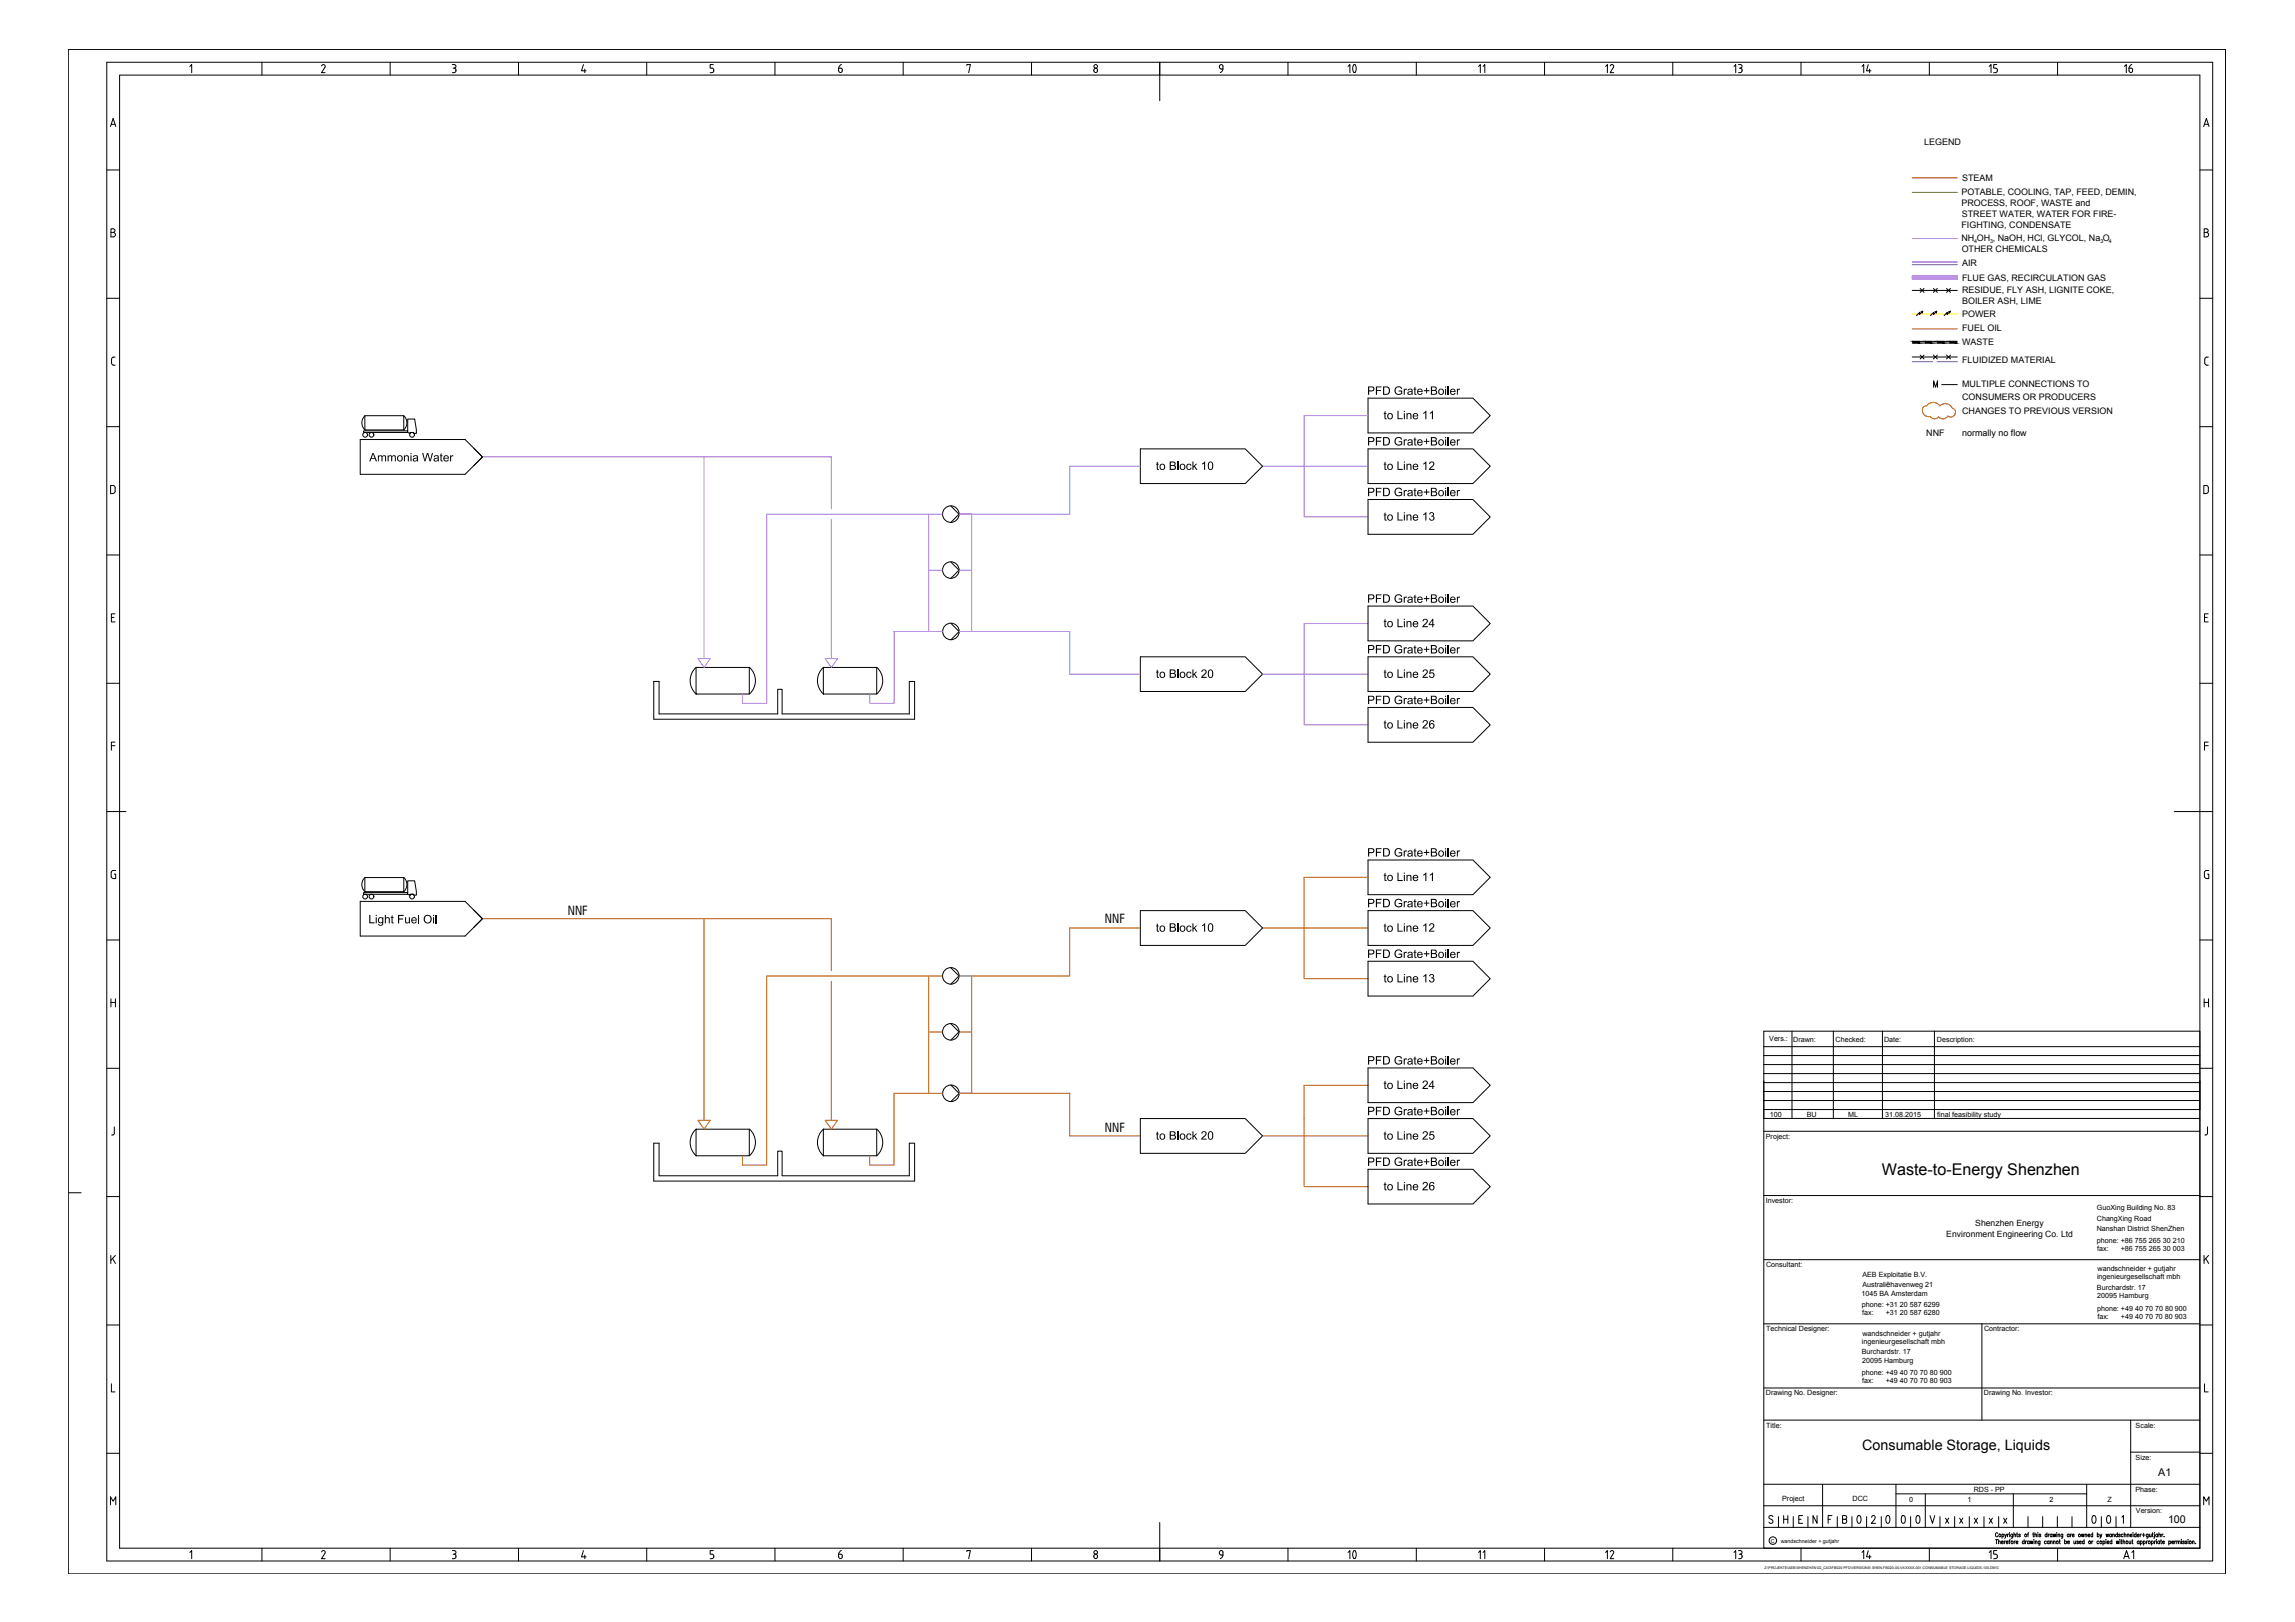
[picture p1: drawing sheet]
<svg xmlns="http://www.w3.org/2000/svg" width="841mm" height="594mm" viewBox="0 0 841 594" stroke-linecap="round" stroke-linejoin="round" font-family="sans-serif">
<defs><g id="words">
<text font-size="9.7" x="490.4" y="29.3">10</text>
<text font-size="9.3" x="490.4" y="573.3">10</text>
<g font-size="6.6">
<text x="777.2" y="27.9">16</text>
<text x="587" y="572.2">12</text>
<text x="681.2" y="572.2">14</text>
<text x="777.2" y="572.2">A1</text>
</g>
<g font-size="6.2">
<text x="444.1" y="27.9">9</text>
<text x="587" y="27.9">12</text>
<text x="634.3" y="27.9">13</text>
<text x="681.2" y="27.9">14</text>
<text x="727.8" y="27.9">15</text>
<text x="639.2" y="572.2" transform="rotate(-90 639.2 572.2)">13</text>
<text x="732.7" y="572.2" transform="rotate(-90 732.7 572.2)">15</text>
</g>
<text font-size="5.9" x="689.6" y="430.2">Waste-to-Energy Shenzhen</text>
<g font-size="5.7">
<text x="545" y="27.9" transform="rotate(-90 545 27.9)">11</text>
<text x="545" y="572.2" transform="rotate(-90 545 572.2)">11</text>
</g>
<text font-size="5.3" x="682.4" y="531.2">Consumable Storage, Liquids</text>
<g font-size="4.5">
<text x="208.1" y="335.2">NNF</text>
<text x="404.9" y="338.2">NNF</text>
<text x="404.9" y="414.4">NNF</text>
</g>
<g font-size="3.9">
<text x="790.9" y="540.5">A1</text>
<text x="794.5" y="557.7">100</text>
</g>
<g font-size="3.3">
<text x="705.2" y="53.2">LEGEND</text>
<text x="718.8" y="71.4">POTABLE, COOLING, TAP, FEED, DEMIN,</text>
<text x="719" y="66.3">STEAM</text>
<text x="718.8" y="75.4">PROCESS, ROOF, WASTE and</text>
<text x="718.8" y="83.3">FIGHTING, CONDENSATE</text>
<text x="718.9" y="79.4">STREET WATER, WATER FOR FIRE-</text>
<text x="718.8" y="88.3">NH OH , NaOH, HCl, GLYCOL, Na O</text>
<text x="718.9" y="92.2">OTHER CHEMICALS</text>
<text x="719" y="97.6">AIR</text>
<text x="719" y="107.5">RESIDUE, FLY ASH, LIGNITE COKE,</text>
<text x="719" y="102.8">FLUE GAS, RECIRCULATION GAS</text>
<text x="719" y="111.4">BOILER ASH, LIME</text>
<text x="719" y="116.1">POWER</text>
<text x="719" y="121.4">FUEL OIL</text>
<text x="719" y="126.5">WASTE</text>
<text x="719" y="133.1">FLUIDIZED MATERIAL</text>
<text x="719" y="141.8">MULTIPLE CONNECTIONS TO</text>
<text x="719" y="146.3">CONSUMERS OR PRODUCERS</text>
<text x="719" y="151.5">CHANGES TO PREVIOUS VERSION</text>
<text x="705.9" y="159.5">NNF</text>
<text x="719" y="159.5">normally no flow</text>
</g>
<g font-size="3.2">
<text x="723.9" y="449.1">Shenzhen Energy</text>
<text x="713.2" y="452.9">Environment Engineering Co. Ltd</text>
</g>
<g font-size="2.6">
<text x="648.3" y="381.4">Vers.:</text>
<text x="657.2" y="381.5">Drawn:</text>
<text x="672.6" y="381.6">Checked:</text>
<text x="690.4" y="381.5">Date:</text>
<text x="709.8" y="381.5">Description:</text>
<text x="648.6" y="409.1">100</text>
<text x="662.1" y="409.1">BU</text>
<text x="677.3" y="409.1">ML</text>
<text x="690.9" y="409.1">31.08.2015</text>
<text x="709.9" y="409.1">final feasibility study</text>
<text x="647.1" y="417.1">Project:</text>
<text x="647.1" y="440.6">Investor:</text>
<text x="768.4" y="443.3">GuoXing Building No. 83</text>
<text x="768.4" y="447.1">ChangXing Road</text>
<text x="768.4" y="450.9">Nanshan District ShenZhen</text>
<text x="768.4" y="455.2">phone: +86 755 265 30 210</text>
<text x="768.5" y="458.2">fax:</text>
<text x="777.1" y="458.2">+86 755 265 30 003</text>
<text x="647.2" y="464">Consultant:</text>
<text x="682.5" y="467.9">AEB Exploitatie B.V.</text>
<text x="768.7" y="465.6">wandschneider + gutjahr</text>
<text x="682.5" y="471.4">Australiëhavenweg 21</text>
<text x="768.4" y="472.4">Burchardstr. 17</text>
<text x="768.5" y="468.6">ingenieurgesellschaft mbh</text>
<text x="682.2" y="474.6">1045 BA Amsterdam</text>
<text x="682.3" y="478.6">phone: +31 20 587 6299</text>
<text x="768.6" y="475.5">20095 Hamburg</text>
<text x="682.4" y="481.7">fax:</text>
<text x="691" y="481.7">+31 20 587 6280</text>
<text x="768.5" y="480.1">phone: +49 40 70 70 80 900</text>
<text x="768.6" y="483.1">fax:</text>
<text x="777.2" y="483.1">+49 40 70 70 80 903</text>
<text x="647.2" y="487.6">Technical Designer:</text>
<text x="682.5" y="489.1">wandschneider + gutjahr</text>
<text x="727.1" y="487.7">Contractor:</text>
<text x="682.3" y="496">Burchardstr. 17</text>
<text x="682.3" y="492.1">ingenieurgesellschaft mbh</text>
<text x="682.3" y="503.7">phone: +49 40 70 70 80 900</text>
<text x="682.4" y="499.1">20095 Hamburg</text>
<text x="682.4" y="506.7">fax:</text>
<text x="691" y="506.7">+49 40 70 70 80 903</text>
<text x="647.1" y="511.1">Drawing No. Designer:</text>
<text x="727" y="511.1">Drawing No. Investor:</text>
<text x="647.2" y="522.8">Title:</text>
<text x="782.6" y="522.9">Scale:</text>
<text x="782.6" y="534.7">Size:</text>
<text x="653.1" y="549.8">Project</text>
<text x="678.9" y="549.8">DCC</text>
<text x="699.6" y="550.2">0</text>
<text x="721" y="550.2">1</text>
<text x="723.3" y="546.3">RDS - PP</text>
<text x="751" y="550.2">2</text>
<text x="772.3" y="550.2">Z</text>
<text x="782.5" y="546.4">Phase:</text>
<text x="782.7" y="554.3">Version:</text>
</g>
<g font-size="2">
<text x="723.5" y="89">4</text>
<text x="729.3" y="89">3</text>
<text x="769.8" y="89">3</text>
<text x="772.8" y="89">4</text>
<text x="648.9" y="565">C</text>
<text x="652.6" y="565">wandschneider + gutjahr</text>
</g>
<text font-size="1.3" x="646.6" y="574.7">Z:\PROJEKTE\AEB\SHENZHEN\02_CAD\FB020 PFD\VERSIONS\ SHEN-FB020-00-VXXXXX-001-CONSUMABLE STORAGE LIQUIDS-100.DWG</text>
</g></defs>
<!-- layer: w+g_Chemicals -->
<g fill="none" stroke="#a56edd" stroke-width=".37">
<path d="M700.8 87.4h16.5M501.3 152.2h-23.4v37.1h23.4M176.8 167.4h127.8v19M258 167.4v73.8M417.9 170.8h-25.9v17.5h-40.6h4.7v43M462.7 170.8h38.6M304.6 190.3v50.9M340.3 188.3v43M345.4 188.3h-64.4v69.3h-8.9v-3.4M340.3 208.9h5.1M351.4 208.9h4.7M345.4 231.3h-17.8v26.3h-8.9v-3.4"/>
<path d="M351.5 231.3h40.5v15.6h25.9M501.3 228.4h-23.4v37.1h23.4M255.7 241.2h4.6l-2.3 3.3zM302.4 241.2h4.5l-2.2 3.3zM462.7 246.9h38.6M351.4 357.5h4.7M351.5 400.4h4.6"/>
</g>
<!-- layer: w+g_Equipment -->
<g fill="none" stroke="#000" stroke-width=".37">
<path d="M133.2 157.8h16.2v.6h-16.2zM133.7 152.3h14.3v5.2h-14.3zM133.7 152.3a3.5 3.5 0 0 0 0 5.1M148 152.3a3.5 3.5 0 0 1 0 5.1M149.4 157.8v-4.3h2.5l.7 5.2h-1v-.3h-1.3v.4l-.9-.4M348.4 185.3l3 3-3 3.1M348.4 205.8l3 3-3 3.1M348.5 228.3l3 3-3 3M239.6 249.6v13.8h95.6M241.5 249.6v11.9h43.5M255.1 244.5h19.5v9.7h-19.5zM255.1 244.4a6.5 6.5 0 0 0 0 9.8"/>
<path d="M274.6 244.4a6.5 6.5 0 0 1 0 9.8M301.7 244.5h19.6v9.7h-19.6zM301.8 244.4a6.5 6.5 0 0 0 0 9.8M321.3 244.4a6.5 6.5 0 0 1 0 9.8M286.6 261.5h46.6M133.2 326.9h16.2v.7h-16.2zM133.7 321.4h14.3v5.2h-14.3zM133.7 321.4a3.5 3.5 0 0 0 0 5.2M148 321.4a3.5 3.5 0 0 1 0 5.2M149.4 326.9v-4.3h2.5l.7 5.3h-1v-.4h-1.3v.4l-.9-.3M348.4 354.4l3 3-3 3.1M348.4 374.9l3 3-3 3.1"/>
<path d="M348.5 397.4l3 3.1-3 3M239.6 418.7v13.9h95.6M241.5 418.7v11.9h43.5M255.1 413.6h19.5v9.7h-19.5zM255.1 413.5a6.5 6.5 0 0 0 0 9.8M274.6 413.5a6.5 6.5 0 0 1 0 9.8M301.7 413.6h19.6v9.7h-19.6zM301.8 413.5a6.5 6.5 0 0 0 0 9.8M321.3 413.5a6.5 6.5 0 0 1 0 9.8M286.6 430.6h46.6"/>
<circle cx="133.8" cy="159.3" r=".87"/>
<circle cx="136.1" cy="159.3" r=".87"/>
<circle cx="151" cy="159.3" r=".87"/>
<circle cx="348.4" cy="188.3" r="3"/>
<circle cx="348.4" cy="208.8" r="3"/>
<circle cx="348.5" cy="231.3" r="3"/>
<circle cx="133.8" cy="328.4" r=".87"/>
<circle cx="136.1" cy="328.4" r=".87"/>
<circle cx="151" cy="328.4" r=".87"/>
<circle cx="348.4" cy="357.4" r="3"/>
<circle cx="348.4" cy="377.9" r="3"/>
<circle cx="348.5" cy="400.4" r="3"/>
</g>
<!-- layer: w+g_Text -->
<g fill="#000">
<path d="M504.2 141.5h2.1v.4h-1.7v1h1.5v.3h-1.5v1.4h-.4zM507.3 150.8l.4-.3v.8h.4v.3h-.4v1.4l.4 .2v.4l-.7-.3-.1-1.7h-.2zM511.4 142l1-.5 1 .2 .4 .7-.4 .1-.6-.7-.9 .2-.5 .7v.7l.4 .6 .9 .3 .8-.3v-.6h-1v-.4h1.4v1.2l-.9 .4-1.5-.3-.5-.8zM512.1 150.5h.4v2.7h1.5v.3h-1.9zM514.4 142.4h.3v.3l.3-.3h.6l-.1 .4-.5-.1-.2 .3v1.6h-.4zM515.4 151.3h.4v.3l.4-.3 .9 .2 .1 2h-.3v-1.5l-.5-.4-.5 .2-.1 1.7h-.4zM518.3 141.8l.4-.2v.8h.4v.3h-.4v1.5l.4 .1-.1 .3-.7-.3v-1.6h-.3zM521.6 151.2l1.1-.8v3.1h-.4v-2.3l-.7 .4zM521.8 142.9h.8v-.8h.4v.8h.8v.4h-.8v.8h-.4v-.8h-.8zM524 151.2l1.1-.8v3.1h-.4v-2.3l-.6 .4zM533.9 142.4h.3v.3l.3-.3h.6l-.2 .4-.4-.1-.2 .4-.1 1.5h-.3zM138.5 166.8h.3v.3l.9-.4 .4 .4 .5-.4 .7 .2 .2 2.1h-.4v-1.7l-.3-.3-.6 .5v1.5h-.4v-1.6l-.4-.4-.4 .2-.2 1.8h-.3z"/>
<path d="M142 166.8h.4v.3l.9-.4 .4 .4 .5-.4 .6 .1 .2 .4v1.8h-.3v-1.5l-.4-.5-.5 .4-.1 1.6h-.3v-1.7l-.4-.3-.5 .3-.1 1.7h-.4zM148 166.8h.4v.3l.4-.4 .9 .3 .1 2h-.3v-1.6l-.5-.4-.5 .3-.1 1.7h-.4zM154.7 165.9h.4l.6 2.7 .7-2.7h.5l.7 2.7 .7-2.7h.4l-.9 3.1h-.4l-.7-2.7-.8 2.7h-.4zM161.4 166.2l.4-.2v.8h.4v.3h-.4v1.4l.4 .1v.4l-.7-.2-.1-1.7h-.2zM164.9 166.8h.4v.3l.4-.4 .5 .2-.2 .3-.4-.1-.2 .3-.1 1.6h-.4zM423.9 169.3l.4-.2v.8h.4v.3h-.4v1.4l.4 .2v.3l-.8-.2v-1.7h-.3zM434.9 170.2l.7-.4 .9 .4 .1 .3-.3 .1-.6-.5-.6 .5 .1 .9 .3 .3h.5l.3-.5 .3 .1-.3 .6-.8 .2-.5-.3-.3-.8zM437 169h.4v1.8l.8-.9h.5l-.8 .8 .9 1.4h-.4l-.8-1.1-.2 .2v.9h-.4zM440.5 169.8l1.1-.8v3.1h-.3v-2.4l-.8 .5zM504.2 160.1h2.1v.4h-1.7v.9h1.5v.4h-1.5v1.4h-.4zM504.2 178.7h2.1v.3h-1.7v1h1.5v.3h-1.5v1.4h-.4zM507.3 169.3l.4-.2v.8h.4v.3h-.4v1.4l.5 .5-.8-.2-.1-1.7h-.2z"/>
<path d="M511.4 160.4l.8-.4 1.1 .2 .5 .7-.4 .2-.5-.7-.9 .1-.5 .6-.1 .9 .4 .6 1 .2 .7-.3v-.5h-1v-.4h1.4v1.2l-1.1 .4-1.3-.3-.5-.9zM512.1 169h.4v2.7h1.5v.4h-1.9zM514.4 160.9h.3v.4l.4-.4 .5 .1-.1 .4-.4-.1-.3 .3v1.6h-.4zM514.4 179.5h.3v.4l.3-.4 .6 .1-.1 .3-.7 .2v1.6h-.4zM515.4 169.9h.4v.3l.5-.4 .8 .2 .1 2.1h-.3v-1.5l-.3-.4-.8 .3v1.6h-.4zM518.3 160.4l.4-.2v.7h.4v.3h-.4v1.6h.4v.4l-.8-.3v-1.7h-.3zM521.6 169.8l1.1-.8v3.1h-.4v-2.4l-.7 .5zM521.8 161.5h.8v-.9h.4v.9h.8v.3h-.8v.9h-.4v-.9h-.8zM523.8 169.4l.6-.4 1.1 .4 .2 .5-.2 .6-1.4 1.2h1.6v.4h-2.1l.3-.7 1.3-1.3-.3-.7h-.6l-.2 .6-.4-.1zM533.9 160.9h.3v.4l.4-.4 .5 .1-.2 .4-.6 .1-.1 1.7h-.3zM533.9 179.5h.3v.4l.3-.4 .6 .1-.2 .3-.6 .2-.1 1.6h-.3zM507.3 187.9l.4-.3v.9h.4v.3h-.4v1.3l.4 .2v.4l-.7-.3-.1-1.6h-.2z"/>
<path d="M511.4 179.1l1-.5 1 .2 .4 .7-.4 .1-.6-.6-1.1 .2-.3 1.3 .4 .7 .9 .2 .8-.3v-.6h-1v-.3h1.4v1.1l-.9 .5h-.8l-.8-.5-.4-.7zM512.1 187.6h.4v2.7h1.5v.4h-1.9zM515.4 188.5h.4v.3l.4-.4 .9 .3 .1 2h-.3v-1.5l-.4-.5-.6 .3-.1 1.7h-.4zM518.3 179l.4-.3v.8h.4v.3h-.4v1.5l.4 .1-.1 .4-.7-.3v-1.7h-.3v-.3h.3zM521.6 188.4l1.1-.8v3.1h-.4v-2.4l-.7 .4zM522.6 179.2h.4v.8h.8v.4h-.8v.8h-.4v-.8h-.8v-.4h.8zM523.9 187.9l.8-.3 .8 .5v.6l-.4 .3 .5 .3 .1 .5-.5 .8-.8 .1-.6-.4-.1-.4 .4-.1 .4 .6h.4l.4-.5-.3-.6-.6-.1 .1-.3 .6-.2v-.6l-.7-.2-.3 .6-.4-.1zM504.2 217.7h2.1v.3h-1.7v1h1.5v.4h-1.5v1.4h-.4zM514.4 218.6h.3v.3l.3-.4 .6 .1-.1 .4-.5-.1-.2 .2v1.7h-.4zM521.8 219.1h.8v-.8h.4v.8h.8v.3h-.8v.9h-.4v-.9h-.8zM533.9 218.6h.3v.3l.3-.4 .6 .1-.2 .4-.4-.1-.2 .3-.1 1.6h-.3zM504.2 236.2h2.1v.4h-1.7v1h1.5v.3h-1.5v1.4h-.4z"/>
<path d="M507.3 226.9l.4-.2v.8h.4v.3h-.4v1.4l.4 .2v.3l-.7-.2-.1-1.7h-.2zM511.4 218.1l1.1-.5 .9 .3 .4 .7h-.4l-.6-.6-.9 .2-.4 .5-.1 .9 .4 .6 1 .3 .7-.4v-.5h-1v-.4h1.4v1.1l-1.2 .5-1.2-.3-.5-.9zM511.3 236.8l.9-.6 1.1 .2 .5 .7-.4 .1-.5-.6h-.9l-.5 .7-.1 .9 .6 .7 .8 .1 .7-.3v-.6h-1v-.3h1.4v1.1l-1 .5-1.4-.4-.5-.8zM512.1 226.6h.4v2.7h1.5v.4h-1.9zM514.4 237.1h.3v.3l.4-.3 .5 .1-.1 .3-.4-.1-.3 .3v1.6h-.4zM515.4 227.5h.4v.3l.5-.4 .8 .3 .1 2h-.3v-1.5l-.5-.5-.6 .4v1.6h-.4zM518.3 218l.4-.3v.9h.4v.2h-.4v1.6h.4l-.1 .4-.7-.3v-1.7h-.3zM518.3 236.5l.4-.2v.8h.4v.3h-.4v1.5l.4 .1v.3h-.5l-.3-.3v-1.6h-.3zM521.5 226.9l1.1-.3 .6 .5-.1 .9-1.3 1.3h1.5v.4h-2.1l.2-.5 1.5-1.6-.5-.7-.4 .1-.3 .6-.4-.1zM521.8 237.6h.8v-.8h.4v.8h.8v.4h-.8v.8h-.4v-.8h-.8zM533.9 237.1h.3v.3l.3-.3h.6l-.2 .4-.6 .2-.1 1.6h-.3zM423.9 245.5l.4-.2v.7h.4v.3h-.4v1.5l.4 .1v.4l-.8-.2v-1.8h-.3z"/>
<path d="M434.9 246.3l1-.3 .6 .4 .1 .3-1.1-.4-.4 .5 .2 1.1 .5 .1 .5-.5h.3l-.2 .6-.4 .2-1-.2-.3-.8zM437 245.2h.4v1.8l.8-1h.5l-.8 .9 .9 1.4h-.4l-.8-1.2-.2 .3v.9h-.4zM440.5 245.5l.5-.3 1 .3 .1 1-1.4 1.4h1.5v.4h-2l.2-.6 1.4-1.5v-.4l-.5-.3-.5 .1-.2 .5h-.4zM504.2 254.8h2.1v.4h-1.7v.9h1.5v.4h-1.5v1.4h-.4zM507.3 245.5l.4-.2v.7h.4v.3h-.4v1.5l.5 .5-.8-.2-.1-1.8h-.2zM511.4 255.3l1.1-.6 .9 .3 .4 .7-.4 .1-.6-.7-.9 .2-.5 .7v.7l.4 .6 .9 .3 .8-.4v-.5h-1v-.4h1.4v1.2l-1.3 .5-1.1-.4-.5-.9zM512.1 245.2h.4v2.7h1.5v.4h-1.9zM514.4 255.7h.3v.3l.3-.4 .6 .1-.1 .4-.5-.1-.2 .3v1.6h-.4zM515.4 246h.4v.4l.6-.4 .7 .3 .1 2h-.3v-1.6l-.4-.4-.7 .3v1.7h-.4zM518.3 255.1l.4-.2v.8h.4v.3h-.4v1.5h.4l-.1 .4-.7-.3v-1.6h-.3zM521.5 245.5l.6-.3 1 .3 .1 1-1.4 1.4h1.5v.4h-2.1l.2-.6 1.5-1.5-.1-.4-.4-.3-.5 .1-.2 .5h-.4zM522.6 255.3h.4v.9h.8v.4h-.8v.8h-.4v-.8h-.8v-.4h.8z"/>
<path d="M524 245.2h1.5v.4h-1.2l-.1 .8 .9-.1 .6 .7-.1 .8-.7 .5-.8-.1-.4-.6 .4-.2 .2 .5 .5 .1 .5-.5-.4-.9-1.2 .2zM533.9 255.7h.3v.3l.3-.4 .6 .1-.2 .4-.4-.1-.2 .4-.1 1.5h-.3zM507.3 264.1l.4-.3v.8h.4v.3h-.4v1.4l.4 .2v.4l-.7-.3-.1-1.7h-.2zM512.1 263.8h.4v2.7h1.5v.3h-1.9zM515.4 264.6h.4v.3l.4-.3 .9 .2 .1 2h-.3v-1.5l-.5-.4-.5 .2-.1 1.7h-.4zM521.5 264.1l1.1-.3 .6 .4-.1 1-1.3 1.3h1.5v.3h-2.1l1.7-2.1-.5-.6-.5 .1-.2 .5h-.4zM504.2 310.7h2.1v.3h-1.7v1h1.5v.4h-1.5v1.3h-.4zM511.4 311.1l.8-.5 1.3 .3 .3 .6-.4 .1-.6-.6-.9 .1-.4 .6-.1 .8 .4 .7 1 .2 .7-.3v-.6h-1v-.3h1.4v1.1l-1.1 .5-1.3-.4-.5-.8zM514.4 311.5h.3v.4l.4-.4 .5 .1-.1 .3-.6 .1-.1 1.7h-.4zM518.3 311l.4-.3v.8h.4v.3h-.4v1.5l.4 .1v.4l-.8-.3v-1.7h-.3zM521.8 312h.8v-.8h.4v.8h.8v.4h-.8v.9h-.4v-.9h-.8zM533.9 311.5h.3v.4l.4-.4 .5 .1-.2 .3h-.3l-.3 .3-.1 1.5h-.3z"/>
<path d="M135.3 335.1h.4v2.7h1.6v.4h-2zM141 335.1h.4v1.1l.8-.3 .6 .3v2h-.3v-1.6l-.4-.4-.6 .3-.1 1.7h-.4zM143.5 335.4l.4-.2v.7h.3v.3h-.3v1.6h.3l.1 .4-.8-.3v-1.7h-.3zM145.9 335.1h2v.4h-1.6v.9h1.4v.4h-1.4v1.4h-.4zM148.4 335.9h.4v1.7l.3 .3 .6-.2 .1-1.8h.4v2.3h-.3v-.4l-.5 .4-.9-.3zM504.2 329.2h2.1v.4h-1.7v.9h1.5v.4h-1.5v1.4h-.4zM507.3 319.9l.4-.2v.7h.4v.3h-.4v1.4l.5 .6-.8-.3-.1-1.7h-.2zM511.3 329.8l1-.6 1.1 .2 .4 .7-.4 .1-.5-.6h-.9l-.5 .6-.1 .9 .6 .8 .9 .1 .6-.3v-.6h-1v-.4h1.4v1.2l-1 .4-1.3-.2-.6-.9zM512.1 319.6h.4v2.7h1.5v.4h-1.9zM514.4 330.1h.3v.3l.4-.4 .5 .1-.1 .4-.4-.1-.3 .3v1.6h-.4zM515.4 320.4h.4v.4l.5-.4 .8 .2 .1 2.1h-.3v-1.5l-.3-.5-.8 .3v1.7h-.4zM518.3 329.5l.4-.2v.8h.4v.3h-.4v1.5l.4 .1v.3h-.5l-.3-.3v-1.6h-.3z"/>
<path d="M521.6 320.4l1.1-.8v3.1h-.4v-2.4l-.7 .4zM521.8 330.6h.8v-.8h.4v.8h.8v.3h-.8v.9h-.4v-.9h-.8zM524 320.4l1.1-.8v3.1h-.4v-2.4l-.7 .4zM533.9 330.1h.3v.3l.4-.4 .5 .1-.2 .4-.6 .2-.1 1.6h-.3zM423.9 338.5l.4-.3v.8h.4v.3h-.4v1.5l.4 .1-.1 .4-.7-.3v-1.7h-.3zM434.9 339.3l.9-.4 .7 .4 .1 .4h-.3l-.2-.3-.6-.1-.4 .5 .1 .8 .3 .4 .5-.1 .3-.5 .3 .1-.3 .6-.8 .2-.5-.3-.3-.7zM437 338.2h.4v1.7l.8-.9h.5l-.8 .8 .9 1.4h-.4l-.8-1.1-.2 .2v.9h-.4zM440.5 338.9l1.1-.8v3.1h-.3v-2.4l-.8 .5zM504.2 347.8h2.1v.3h-1.7v1h1.5v.3h-1.5v1.4h-.4zM507.3 338.5l.4-.3v.8h.4v.3h-.4v1.4l.5 .5-.8-.2-.1-1.7h-.2zM507.3 357l.4-.2v.8h.4v.3h-.4v1.4l.5 .5-.8-.2-.1-1.7h-.2zM511.4 348.2l.8-.4 1.2 .2 .4 .6-.4 .1-.6-.6-.9 .2-.4 .5-.1 .9 .4 .6 1 .2 .7-.3v-.5h-1v-.4h1.4v1.1l-1.2 .5-1.2-.4-.5-.8z"/>
<path d="M512.1 338.2h.4v2.7h1.5v.3h-1.9zM512.1 356.7h.4v2.7h1.5v.4h-1.9zM514.4 348.6h.3v.4l.4-.4 .5 .1-.1 .4-.7 .1v1.6h-.4zM515.4 339h.4v.3l.6-.4 .7 .3 .1 2h-.3v-1.5l-.4-.4-.7 .3v1.6h-.4zM515.4 357.6h.4v.3l.5-.4 .8 .2 .1 2.1h-.3v-1.5l-.3-.4-.7 .2-.1 1.7h-.4zM518.3 348.1l.4-.3v.8h.4v.3h-.4v1.6h.4v.4l-.8-.3v-1.7h-.3zM521.6 338.9l1.1-.8v3.1h-.4v-2.4l-.7 .5zM521.6 357.5l1.1-.8v3.1h-.4v-2.4l-.7 .5zM521.8 349.2h.8v-.9h.4v.9h.8v.3h-.8v.9h-.4v-.9h-.8zM524 356.9l.9-.2 .6 .5v.6l-.4 .3 .4 .3 .2 .5-.6 .9h-.9l-.5-.5v-.3l.4-.1 .2 .5 .4 .2 .6-.5-.3-.7-.6-.1 .1-.3 .6-.3v-.4l-.6-.3-.4 .6-.4-.1zM523.8 338.6l.7-.5 1 .4v1l-1.4 1.4h1.6v.3h-2.1l.3-.7 1.3-1.3-.3-.7h-.5l-.3 .6-.4-.1zM533.9 348.6h.3v.4l.4-.4 .5 .1-.2 .4-.3-.1-.3 .3-.1 1.5h-.3z"/>
<path d="M504.2 386.8h2.1v.4h-1.7v.9h1.5v.4h-1.5v1.4h-.4zM507.3 396.1l.4-.3v.8h.4v.3h-.4v1.4l.5 .6-.8-.3-.1-1.7h-.2zM511.4 387.2l1.5-.4 .7 .5 .2 .4-.4 .1-.5-.6-1.1 .1-.3 .5-.1 .9 .4 .7 1 .2 .7-.3v-.6h-1v-.3h1.4l-.2 1.2-1.3 .4-1.1-.6-.3-1.4zM512.1 395.8h.4v2.7h1.5v.4h-1.9zM514.4 387.7h.3v.3l.4-.4 .5 .2-.1 .3-.6 .1-.1 1.7h-.4zM515.4 396.6h.4v.3l.5-.3 .8 .2 .1 2.1h-.3v-1.6l-.3-.4-.8 .3v1.7h-.4zM518.3 387.1l.4-.2v.8h.4v.3h-.4v1.5l.4 .1v.3l-.8-.3v-1.6h-.3zM521.5 396.1l1.1-.3 .6 .4-.2 1-1.2 1.3h1.5v.4h-2.1l.2-.6 1.5-1.6-.1-.4-.4-.2-.5 .1-.2 .5-.4-.1zM521.8 388.2h.8v-.8h.4v.8h.8v.4h-.8v.8h-.4v-.8h-.8zM533.9 387.7h.3v.3l.4-.4 .5 .1-.2 .4-.3-.1-.3 .4-.1 1.5h-.3zM423.9 414.6l.4-.2v.8h.4v.3h-.4v1.4l.4 .2-.1 .3-.7-.2v-1.7h-.3zM434.9 415.4l.6-.3 1 .3 .1 .4-1-.4-.5 .6 .1 .8 .3 .3h.6l.2-.5h.3l-.3 .7-.6 .2-.7-.3-.3-.8z"/>
<path d="M437 414.3h.4v1.8l.8-.9h.5l-.8 .8 .9 1.4h-.4l-.8-1.2-.2 .3v.9h-.4zM440.4 414.7l.7-.4 1 .4v.9l-1.4 1.5h1.5v.3h-2l.2-.6 1.4-1.5-.4-.7-.6 .2-.2 .4h-.4zM504.2 405.4h2.1v.4h-1.7v.9h1.5v.4h-1.5v1.4h-.4zM507.3 414.6l.4-.2v.8h.4v.3h-.4v1.4l.4 .2v.3l-.7-.2-.1-1.7h-.2zM511.3 405.9l1-.6 1.1 .3 .4 .7h-.4l-.3-.5-.5-.1-.9 .3-.3 1.3 .4 .6 .8 .3 .9-.4v-.5h-1v-.4h1.4v1.1l-1 .5-1.3-.3-.6-.9zM512.1 414.3h.4v2.8h1.5v.3h-1.9zM514.4 406.2h.3v.4l.5-.4 .4 .1-.1 .3-.7 .3v1.6h-.4zM515.4 415.2h.4v.3l.4-.4 .9 .3 .1 2h-.3v-1.5l-.4-.5-.6 .3-.1 1.7h-.4zM518.3 405.7l.4-.2v.7h.4v.3h-.4v1.5l.4 .1-.1 .4-.7-.3v-1.7h-.3zM521.5 414.7l.7-.4 .9 .4v1l-1.3 1.4h1.5v.3h-2.1l.3-.6 1.4-1.5-.4-.7-.6 .2-.2 .4h-.4zM521.8 406.8h.8v-.9h.4v.9h.8v.3h-.8v.9h-.4v-.9h-.8zM524 414.4h1.5v.3h-1.2l-.1 .9 .9-.2 .6 .6-.1 .9-.6 .5h-.9l-.4-.6 .4-.3 .2 .6h.5l.5-.5-.1-.6-.3-.3-1.2 .3z"/>
<path d="M533.9 406.2h.3v.4l.4-.4 .5 .1-.2 .3-.6 .2-.1 1.7h-.3zM504.2 424h2.1v.3h-1.7v1h1.5v.3h-1.5v1.4h-.4zM507.3 433.2l.4-.2v.7h.4v.3h-.4v1.4l.5 .6-.8-.3-.1-1.7h-.2zM511.4 424.4l.8-.5 1.3 .3 .3 .6-.4 .1-.6-.6-.9 .1-.4 .6-.1 .9 .4 .6 1 .2 .7-.3v-.6h-1v-.4h1.4v1.2l-1.1 .5-1.3-.4-.5-.8zM512.1 432.9h.4v2.7h1.5v.4h-1.9zM514.4 424.8h.3v.3l.4-.3 .5 .1-.1 .3-.6 .1-.1 1.7h-.4zM515.4 433.7h.4v.4l.5-.4 .8 .2 .1 2.1h-.3v-1.5l-.3-.5-.8 .3v1.7h-.4zM518.3 424.3l.4-.3v.8h.4v.3h-.4v1.5l.4 .1v.3l-.8-.3v-1.6h-.3zM521.5 433.2l1.1-.3 .6 .4-.2 1.1-1.2 1.2h1.5v.4h-2.1l.2-.6 1.5-1.5-.1-.5-.4-.2-.5 .1-.2 .5h-.4zM522.6 424.5h.4v.9h.8v.3h-.8v.8h-.4v-.8h-.8v-.3h.8zM533.9 424.8h.3v.3l.4-.3h.5l-.2 .4-.3-.1-.3 .4-.1 1.5h-.3z"/>
<path d="M501.3 141.5l1.8 .1 .6 .8-.4 .8-1.6 .2v1.2h-.4zM501.7 141.9v1.1l1.4-.2v-.8z"/>
<path d="M506.8 141.5h1.6l.7 .5 .3 1.4-.5 1-2.1 .2zM507.3 141.9v2.4l1.2-.2 .4-.6-.1-1.2-.4-.4z"/>
<path d="M508.3 152.4a1.12 1.12 0 0 1 2.2 0 1.12 1.12 0 0 1-2.2 0zM508.6 152.5a.8 .8 0 0 0 1.6 0 .8 .8 0 0 0-1.6 0z"/>
<path d="M514.4 151.3h.4v2.2h-.4zM514.4 150.5h.4v.4h-.4z"/>
<path d="M515.9 142.7l.9-.4 .7 .2 .3 2.1h-.4l-.1-.3-.5 .3-.9-.1-.2-.6 .2-.4 1.4-.3-.3-.6-.6 .1-.3 .4-.3-.1zM516.3 143.7l-.2 .5 .7 .1 .4-.2 .1-.6z"/>
<path d="M517.9 151.7l.6-.4 1 .3 .2 .9h-1.6l.5 .8 1.1-.4-.3 .5-.8 .2-.7-.3-.2-.8zM518.4 151.6l-.3 .6h1.3l-.3-.5z"/>
<path d="M519.6 142.6l.7-.3 .9 .4 .1 .9h-1.6l.5 .7 1.1-.4-.2 .5-1 .2-.6-.3-.2-1.1zM520 142.7l-.3 .6h1.3l-.4-.6z"/>
<path d="M524.4 141.5h1.5l.6 .5v.5l-.4 .5 .5 .2 .1 .7-.4 .6-1.9 .1zM524.8 141.9v.9h1l.3-.3-.1-.5zM524.8 143.2v1.1l1.1-.1 .4-.3-.3-.7z"/>
<path d="M527 143.4a1.13 1.13 0 0 1 2.2 0 1.13 1.13 0 0 1-2.2 0zM527.3 143.6a.8 .8 0 0 0 1.6 0 .8 .8 0 0 0-1.6 0z"/>
<path d="M529.6 142.4h.3v2.2h-.3zM529.6 141.5h.3v.5h-.3z"/>
<path d="M531.6 142.6l.8-.3 .8 .4 .2 .9h-1.6l.4 .7 1.2-.4-.4 .6-.9 .1-.5-.3-.2-1.1zM532.1 142.7l-.3 .6h1.2l-.3-.6z"/>
<path d="M136.5 165.9h.4l1.3 3.1h-.5l-.3-1h-1.3l-.4 1h-.4zM136.7 166.2l-.5 1.6h1.1z"/>
<path d="M145.4 167.9a1.15 1.15 0 0 1 2.3 0 1.15 1.15 0 0 1-2.3 0zM146.2 167.1l-.3 1.1 .4 .5h.4l.4-.3 .1-.9-.4-.4z"/>
<path d="M150.4 166.8h.4v2.2h-.4zM150.4 165.9h.4v.5h-.4z"/>
<path d="M151.5 167l.5-.3 1 .2 .3 2.1h-.4l-.1-.3-.9 .4-.6-.3 .1-.9 1.4-.3-.3-.6-1.2 .4zM151.8 168.1l-.1 .5 .5 .2 .5-.3 .1-.6z"/>
<path d="M159.1 166.9l1.2-.2 .4 .3 .2 2h-.4v-.3l-.8 .4-.6-.2-.2-.7 .2-.3 1.3-.3-.3-.6-1.2 .4zM159.4 168.1v.5l.4 .2 .5-.2 .1-.7z"/>
<path d="M162.7 167.1l.6-.4 .9 .2 .3 1.1h-1.7l.5 .7 1.2-.4-.4 .6-.7 .2-.7-.4-.3-.6zM163.2 167.1l-.3 .6h1.2l-.3-.6z"/>
<path d="M424.8 171a1.15 1.15 0 0 1 2.3 0 1.15 1.15 0 0 1-2.3 0zM425.1 171.1a.8 .8 0 0 0 1.6 0 .8 .8 0 0 0-1.6 0z"/>
<path d="M428.6 169l1.6 .1 .5 .3 .1 .7-.4 .4 .5 .4 .1 .5-.4 .5-2 .2zM429.1 169.4v.9l1.3-.2-.1-.6zM429.1 170.7v1l1.4-.1-.1-.8z"/>
<path d="M432.2 171a1.15 1.15 0 0 1 2.3 0 1.15 1.15 0 0 1-2.3 0zM432.5 171.1a.8 .8 0 0 0 1.6 0 .8 .8 0 0 0-1.6 0z"/>
<path d="M442.9 169.3l.9-.3 .7 .7 .1 1.7-.6 .7h-.8l-.5-.5-.1-1.3zM443.3 169.4l-.3 .6v1.3l.3 .5 .5 .1 .4-.6v-1.2l-.2-.7z"/>
<path d="M501.3 160.1l1.9 .1 .5 .7-.4 .9-1.6 .1v1.3h-.4zM501.7 160.5v1.1l1.5-.3-.2-.8z"/>
<path d="M501.3 178.7h1.9l.5 .8-.4 .8-1.6 .2v1.2h-.4zM501.7 179v1.1l1.5-.2-.1-.8z"/>
<path d="M506.8 160.1h1.5l.7 .4 .4 1.5-.6 1-2 .2zM507.3 160.5v2.3l1.2-.1 .4-.7-.1-1.2-.5-.3z"/>
<path d="M506.8 178.7h1.6l.7 .4 .3 1.4-.5 1-2.1 .2zM507.3 179v2.4l1.1-.1 .5-.6v-1.1l-.5-.5z"/>
<path d="M508.3 171a1.14 1.14 0 0 1 2.2 0 1.14 1.14 0 0 1-2.2 0zM508.9 170.3v1.3l.8 .2 .3-.6v-.7l-.6-.4z"/>
<path d="M514.4 169.9h.4v2.2h-.4zM514.4 169h.4v.4h-.4z"/>
<path d="M516 161.1l.5-.2 1 .2 .3 2.1h-.4l-.1-.3-1 .3-.5-.3 .1-.8 1.4-.4-.4-.5-1.1 .4zM516.2 162.3v.5l.7 .1 .3-.3 .1-.6z"/>
<path d="M517.9 170.2l1-.4 .6 .4 .2 .9h-1.6l.2 .5 .3 .3 .7-.5h.4l-.3 .6-.9 .2-.6-.4-.2-.9zM518.4 170.2l-.3 .6h1.3l-.3-.5z"/>
<path d="M519.5 161.3l.6-.4 1 .3 .2 1h-1.6l.1 .4 .5 .3 1-.4-.3 .6-.8 .1-.6-.3-.3-.5zM520 161.3l-.3 .5h1.3l-.3-.5z"/>
<path d="M524.4 160.1h1.4l.6 .4 .1 .6-.4 .4 .5 .4 .1 .6-.4 .6-1.9 .1zM524.8 160.5v.9h1l.3-.3-.2-.6zM524.8 161.7v1.1l1.4-.3-.1-.6z"/>
<path d="M527 162a1.13 1.13 0 0 1 2.2 0 1.13 1.13 0 0 1-2.2 0zM527.3 162.1a.78 .78 0 0 0 1.5 0 .78 .78 0 0 0-1.5 0z"/>
<path d="M527 180.6a1.13 1.13 0 0 1 2.2 0 1.13 1.13 0 0 1-2.2 0zM527.7 179.9l-.3 .4 .1 .7 .3 .4h.6l.4-.6-.1-.7-.4-.3z"/>
<path d="M529.6 160.9h.3v2.3h-.3zM529.6 160.1h.3v.4h-.3z"/>
<path d="M531.7 161.1l.9-.2 .6 .4 .2 .9h-1.6l.1 .5 .5 .2 1-.4-.3 .6-.9 .1-.6-.3-.2-1.2zM532 161.3l-.2 .5h1.2l-.3-.6z"/>
<path d="M508.3 189.5a1.12 1.12 0 0 1 2.2 0 1.12 1.12 0 0 1-2.2 0zM508.6 189.6a.8 .8 0 0 0 1.6 0 .8 .8 0 0 0-1.6 0z"/>
<path d="M514.4 188.5h.4v2.2h-.4zM514.4 187.6h.4v.4h-.4z"/>
<path d="M515.9 179.8l.8-.4 .8 .2 .3 2.1h-.4l-.1-.2-.6 .3-.8-.2-.2-.6 .2-.3 1.4-.4-.3-.5h-.6l-.3 .4h-.3zM516.2 180.9l.1 .5 .5 .1 .4-.2 .1-.7z"/>
<path d="M517.9 188.8l.5-.4 1.1 .4 .2 .8h-1.6l.5 .8 .5-.1 .2-.4 .4 .1-.3 .6-.8 .1-.7-.3-.2-.8zM518.4 188.8l-.3 .5h1.3l-.3-.5z"/>
<path d="M519.5 179.8l.9-.4 .8 .5 .1 .8h-1.6l.5 .8 1.1-.5-.2 .6-1 .2-.6-.4-.2-.4zM520 179.9l-.3 .5h1.3l-.3-.6z"/>
<path d="M524.4 178.7h1.5l.6 .4v.5l-.4 .5 .6 .6-.3 .8-2 .2zM524.8 179v.9h1l.3-.3-.2-.5zM524.8 180.3v1.1l1.1-.1 .4-.3-.3-.6z"/>
<path d="M529.6 179.5h.3v2.2h-.3zM529.6 178.7h.3v.4h-.3z"/>
<path d="M531.6 179.8l.7-.4 .9 .4 .2 .9h-1.6l.5 .8 1.1-.5-.4 .6-.9 .2-.5-.4-.2-.4zM532 179.9l-.2 .5h1.2l-.4-.6z"/>
<path d="M501.3 217.7h1.8l.6 .8-.4 .9-1.6 .1v1.3h-.4zM501.7 218v1.1l1.4-.1v-.9z"/>
<path d="M506.8 217.7h1.6l.7 .4 .3 1.5-.5 .9-2.1 .3zM507.3 218v2.4l1.2-.1 .4-.7v-1l-.5-.5z"/>
<path d="M519.6 218.8l1-.3 .6 .4 .1 .8h-1.6l.5 .8 .6-.1 .2-.4 .3 .1-.2 .5-.8 .2-.8-.3-.2-1.1zM520 218.9l-.3 .5h1.3l-.4-.6z"/>
<path d="M524.4 217.7h1.4l.7 .4v.6l-.4 .4 .5 .3 .1 .6-.4 .6-1.9 .2zM524.8 218v1l1.3-.2-.1-.6zM524.8 219.4v1h1.1l.4-.4-.3-.6z"/>
<path d="M527 219.6a1.13 1.13 0 0 1 2.2 0 1.13 1.13 0 0 1-2.2 0zM527.3 219.7a.78 .78 0 0 0 1.5 0 .78 .78 0 0 0-1.5 0z"/>
<path d="M531.6 218.8l1.1-.3 .5 .3 .2 .9h-1.6l.4 .8h.5l.3-.5 .4 .1-.4 .6-.6 .1-.7-.2-.3-.6zM532.1 218.9l-.3 .5h1.2l-.3-.6z"/>
<path d="M501.3 236.2l1.8 .1 .6 .8-.4 .8-1.6 .2v1.2h-.4zM501.7 236.6v1.1l1.5-.2-.2-.8z"/>
<path d="M506.8 236.2l1.7 .1 .5 .3 .4 1.6-.6 1-2 .1zM507.3 236.6v2.4l1.3-.2 .3-.6-.1-1.2-.5-.4z"/>
<path d="M508.3 228.6a1.11 1.11 0 0 1 2.2 0 1.11 1.11 0 0 1-2.2 0zM508.6 228.7a.8 .8 0 0 0 1.6 0 .8 .8 0 0 0-1.6 0z"/>
<path d="M514.4 227.5h.4v2.2h-.4zM514.4 226.6h.4v.5h-.4z"/>
<path d="M515.9 218.8l.5-.3 1.1 .2 .3 2.1h-.4l-.1-.3-.8 .3-.5-.1-.3-.4 .1-.5 1.5-.4v-.3l-.8-.3-.4 .4h-.3zM516.2 219.9l.1 .6h.5l.4-.2 .1-.6z"/>
<path d="M516 237.3l1-.2 .6 .2 .2 2h-.4l-.1-.3-.6 .4-.9-.2 .1-.9 1.4-.4-.4-.6-1.1 .4zM516.2 238.5v.5l.5 .1 .5-.3 .1-.6z"/>
<path d="M517.9 227.8l.6-.4 .9 .3 .3 1h-1.6v.2l.4 .5 1.2-.3-.2 .4-.9 .3-.7-.4-.2-.7zM518.4 227.8l-.3 .6h1.3l-.3-.6z"/>
<path d="M519.5 237.4l.6-.3 1 .2 .2 1h-1.6l.5 .8 1.1-.4-.3 .5-.8 .2-.6-.3-.3-.6zM520 237.5l-.3 .5h1.3l-.3-.6z"/>
<path d="M524.9 226.6h.3v2h.5v.4h-.5v.7h-.3v-.7h-1.3zM524.9 227.2l-1 1.4h1z"/>
<path d="M524.4 236.2h1.3l.7 .4 .1 .7-.4 .4 .5 .3 .1 .6-.4 .6-1.9 .1zM524.8 236.6v1l1.2-.2v-.7zM524.8 237.9v1.1h1l.4-.3-.1-.7z"/>
<path d="M526.9 238.2a1.15 1.15 0 0 1 2.3 0 1.15 1.15 0 0 1-2.3 0zM527.7 237.5l-.3 .4 .1 .8 .8 .3 .4-.4v-.9l-.4-.3z"/>
<path d="M529.6 218.6h.3v2.2h-.3zM529.6 217.7h.3v.4h-.3z"/>
<path d="M529.6 237.1h.3v2.2h-.3zM529.6 236.2h.3v.5h-.3z"/>
<path d="M531.7 237.3l.5-.2 .9 .2 .3 1h-1.6l.1 .6 .4 .2 1.1-.4-.3 .5-.9 .2-.6-.3-.2-1.2zM532 237.5l-.2 .5h1.2l-.3-.6z"/>
<path d="M424.8 247.1a1.15 1.15 0 0 1 2.3 0 1.15 1.15 0 0 1-2.3 0zM425.1 247.2a.8 .8 0 0 0 1.6 0 .8 .8 0 0 0-1.6 0z"/>
<path d="M428.6 245.2h1.6l.5 .4 .1 .6-.4 .4 .4 .3 .2 .7-.4 .5-2 .2zM429.1 245.6v.9l1.3-.2-.2-.7zM429.1 246.8v1.1l1.4-.2-.1-.7z"/>
<path d="M432.2 247.1a1.15 1.15 0 0 1 2.3 0 1.15 1.15 0 0 1-2.3 0zM432.5 247.2a.8 .8 0 0 0 1.6 0 .8 .8 0 0 0-1.6 0z"/>
<path d="M443 245.4l1-.2 .5 .7 .1 1.6-.6 .8h-.8l-.5-.6-.1-1.3zM443.3 245.6l-.3 .5v1.3l.4 .6h.4l.4-.5v-1.3l-.2-.6z"/>
<path d="M501.3 254.8l1.8 .1 .6 .7-.4 .9-1.6 .2v1.2h-.4zM501.7 255.2v1.1l1.4-.2v-.8z"/>
<path d="M506.8 254.8h1.6l.7 .5 .3 1.4-.5 1-2.1 .2zM507.3 255.2v2.3l1.2-.1 .4-.7v-1l-.5-.5z"/>
<path d="M508.2 247.1a1.15 1.15 0 0 1 2.3 0 1.15 1.15 0 0 1-2.3 0zM509 246.4l-.2 1.2 .4 .4h.5l.3-.6v-.8l-.4-.3z"/>
<path d="M514.4 246h.4v2.3h-.4zM514.4 245.2h.4v.4h-.4z"/>
<path d="M515.9 256l.5-.4 1.1 .2 .3 2.1h-.4l-.1-.3-.5 .3-.8-.1-.3-.3 .1-.6 1.5-.4v-.3l-.8-.3-.4 .5-.3-.1zM516.2 257.1l.1 .5h.5l.4-.2 .1-.6z"/>
<path d="M517.9 246.4l.7-.4 .9 .4 .2 .9h-1.6l.5 .7h.4l.3-.4h.4l-.3 .5-.9 .2-.6-.4-.2-.6zM518.3 246.5l-.2 .5h1.3l-.4-.6z"/>
<path d="M519.6 255.9l1-.3 .6 .4 .1 .9h-1.6l.5 .7 1.1-.4-.2 .5-.8 .3-.8-.4-.2-1.1zM520 256l-.3 .6h1.3l-.4-.6z"/>
<path d="M524.4 254.8h1.4l.7 .5v.5l-.4 .5 .5 .2 .1 .7-.4 .6-1.9 .1zM524.8 255.2v.9l1.3-.2-.1-.6zM524.8 256.5v1h1.1l.4-.3-.3-.7z"/>
<path d="M527 256.8a1.12 1.12 0 0 1 2.2 0 1.12 1.12 0 0 1-2.2 0zM527.3 256.8a.8 .8 0 0 0 1.6 0 .8 .8 0 0 0-1.6 0z"/>
<path d="M529.6 255.7h.3v2.2h-.3zM529.6 254.8h.3v.5h-.3z"/>
<path d="M531.6 255.9l1.1-.3 .5 .4 .2 .9h-1.6l.4 .7 1.2-.4-.4 .6-.9 .1-.5-.3-.2-1.1zM532.1 256l-.3 .6h1.2l-.3-.6z"/>
<path d="M508.3 265.7a1.12 1.12 0 0 1 2.2 0 1.12 1.12 0 0 1-2.2 0zM508.6 265.8a.8 .8 0 0 0 1.6 0 .8 .8 0 0 0-1.6 0z"/>
<path d="M514.4 264.6h.4v2.2h-.4zM514.4 263.8h.4v.4h-.4z"/>
<path d="M517.9 264.9l.6-.3 1 .3 .2 .9h-1.6l.4 .8 1.2-.4-.3 .5-.8 .2-.7-.3-.2-.8zM518.4 265l-.3 .5h1.3l-.3-.5z"/>
<path d="M524 264.1l1-.3 .6 .4v.3h-.4l-.2-.4h-.5l-.4 .7v.4l.7-.4 .8 .6 .1 .8-.5 .6-.8 .1-.6-.7-.1-1.3zM524.1 265.9a.66 .66 0 0 0 1.3 0 .66 .66 0 0 0-1.3 0z"/>
<path d="M501.3 310.7h1.8l.6 .8-.5 .9-1.5 .1v1.2h-.4zM501.7 311v1.1l1.5-.2-.1-.8z"/>
<path d="M506.8 310.7h1.6l.8 .5 .2 1.3-.5 1-2.1 .2zM507.3 311v2.4l1.1-.1 .5-.6v-1.1l-.5-.5z"/>
<path d="M515.9 311.8l.5-.3 1.1 .1 .3 2.1h-.4l-.1-.2-.7 .3-.6-.1-.3-.4 .1-.6 1.4-.3 .1-.3-.7-.3-.5 .4h-.3zM516.2 312.9l.1 .5 .5 .1 .4-.3 .1-.6z"/>
<path d="M519.6 311.8l1-.3 .6 .4 .1 .8h-1.6l.5 .8 1.1-.4-.2 .4-.9 .3-.7-.4-.2-1.1zM520 311.9l-.3 .5h1.3l-.4-.6z"/>
<path d="M524.4 310.7h1.4l.6 .4 .1 .5-.4 .5 .4 .2 .2 .7-.4 .6-1.9 .1zM524.8 311v.9l1.3-.2-.1-.6zM524.8 312.3v1.1l1.4-.3-.2-.7z"/>
<path d="M527 312.6a1.14 1.14 0 0 1 2.2 0 1.14 1.14 0 0 1-2.2 0zM527.3 312.7a.77 .77 0 0 0 1.5 0 .77 .77 0 0 0-1.5 0z"/>
<path d="M529.6 311.5h.3v2.2h-.3zM529.6 310.7h.3v.4h-.3z"/>
<path d="M531.6 311.8l1.1-.3 .5 .3 .2 .9h-1.6l.4 .8 1.2-.4-.4 .5-.7 .2-.6-.3-.3-.5zM532 311.9l-.2 .5h1.2l-.3-.6z"/>
<path d="M137.7 335.9h.4v2.3h-.4zM137.7 335.1h.4v.4h-.4z"/>
<path d="M138.8 336.2l.8-.3 .5 .3v-.3h.4l-.1 2.5-.4 .6-.8 .1-.6-.4v-.3l.6 .4 .9-.4v-.5l-.8 .3-.7-.5-.1-.8zM138.7 337.1a.76 .76 0 0 0 1.5 0 .76 .76 0 0 0-1.5 0z"/>
<path d="M150.9 336.2l.7-.3 .9 .3 .3 1h-1.7l.1 .4 .5 .3 1-.4-.3 .6-.9 .1-.6-.4-.2-.8zM151.4 336.3l-.3 .6h1.3l-.3-.6z"/>
<path d="M155.2 336.6a1.55 1.55 0 0 1 3.1 0 1.55 1.55 0 0 1-3.1 0zM155.6 336.7a1.16 1.16 0 0 0 2.3 0 1.16 1.16 0 0 0-2.3 0z"/>
<path d="M158.7 335.9h.4v2.3h-.4zM158.7 335.1h.4v.4h-.4z"/>
<path d="M424.8 340.1a1.15 1.15 0 0 1 2.3 0 1.15 1.15 0 0 1-2.3 0zM425.2 340.2a.77 .77 0 0 0 1.5 0 .77 .77 0 0 0-1.5 0z"/>
<path d="M428.6 338.2h1.6l.5 .3 .1 .5-.4 .6 .4 .3 .2 .7-.4 .5-2 .1zM429.1 338.5v1l1.3-.3-.2-.6zM429.1 339.8v1.1h1.1l.3-.3-.2-.7z"/>
<path d="M432.2 340.1a1.15 1.15 0 0 1 2.3 0 1.15 1.15 0 0 1-2.3 0zM432.6 340.2a.77 .77 0 0 0 1.5 0 .77 .77 0 0 0-1.5 0z"/>
<path d="M443.1 338.3l.9-.1 .5 .6 .1 1.7-.7 .8-.8-.1-.4-.6v-1.5zM443.3 338.5l-.3 .6v1.3l.3 .5 .5 .1 .4-.6v-1.2l-.4-.7z"/>
<path d="M501.3 329.2l1.9 .1 .5 .7-.4 .9-1.6 .2v1.2h-.4zM501.7 329.6v1.1l1.5-.3-.2-.8z"/>
<path d="M506.8 329.2l1.7 .1 .5 .3 .4 1.5-.6 1-2 .2zM507.3 329.6v2.3l1.3-.1 .3-.6-.1-1.3-.5-.3z"/>
<path d="M508.3 340.1a1.13 1.13 0 0 1 2.2 0 1.13 1.13 0 0 1-2.2 0zM508.6 340.2a.8 .8 0 0 0 1.6 0 .8 .8 0 0 0-1.6 0z"/>
<path d="M508.3 321.5a1.12 1.12 0 0 1 2.2 0 1.12 1.12 0 0 1-2.2 0zM508.9 320.9v1.2l.8 .3 .3-.6v-.8l-.5-.3z"/>
<path d="M514.4 320.4h.4v2.3h-.4zM514.4 319.6h.4v.4h-.4z"/>
<path d="M516.1 330.2l.9-.2 .6 .3 .2 2h-.4l-.1-.3-.6 .3-.9-.2 .1-.9 1.4-.3-.1-.4-.4-.2-.7 .5-.3-.1zM516.2 331.5v.5h.6l.4-.2 .1-.6z"/>
<path d="M517.9 320.7l.6-.3 .9 .3 .3 1h-1.6v.2l.6 .5 .6-.4h.4l-.2 .4-.9 .3-.7-.3-.2-.9zM518.4 320.8l-.3 .5h1.3l-.2-.4z"/>
<path d="M519.5 330.4l.7-.4 .9 .3 .2 1h-1.6l.5 .7 1.1-.4-.3 .6-.9 .1-.5-.3-.3-.5zM519.9 330.5l-.2 .5h1.3l-.4-.6z"/>
<path d="M524.4 329.2l1.5 .1 .5 .3 .1 .6-.4 .5 .6 .5-.3 .9-2 .2zM524.8 329.6v.9l1.2-.1v-.7zM524.8 330.9v1h1.1l.3-.2-.2-.8z"/>
<path d="M526.9 331.1a1.15 1.15 0 0 1 2.3 0 1.15 1.15 0 0 1-2.3 0zM527.7 330.4l-.3 .5 .1 .8 .8 .3 .4-.5v-.8l-.4-.3z"/>
<path d="M529.6 330.1h.3v2.2h-.3zM529.6 329.2h.3v.4h-.3z"/>
<path d="M531.7 330.3l.9-.3 .6 .4 .2 .9h-1.6l.1 .5 .4 .2 1.1-.4-.3 .6-1 .1-.5-.3-.2-1.1zM532 330.5l-.2 .5h1.2l-.3-.6z"/>
<path d="M501.3 347.8h1.8l.6 .8-.4 .8-1.6 .2v1.2h-.4zM501.7 348.1v1.1l1.4-.1v-.9z"/>
<path d="M506.8 347.8h1.6l.7 .4 .3 1.5-.5 .9-2.1 .2zM507.3 348.1v2.4l1.2-.1 .4-.7v-1.1l-.5-.4z"/>
<path d="M508.3 358.7a1.12 1.12 0 0 1 2.2 0 1.12 1.12 0 0 1-2.2 0zM508.6 358.8a.8 .8 0 0 0 1.6 0 .8 .8 0 0 0-1.6 0z"/>
<path d="M514.4 339h.4v2.2h-.4zM514.4 338.2h.4v.4h-.4z"/>
<path d="M514.4 357.6h.4v2.2h-.4zM514.4 356.7h.4v.5h-.4z"/>
<path d="M516.1 348.8l1-.2 .4 .2 .3 2h-.4l-.1-.2-.9 .3-.6-.3 .1-.8 1.4-.4-.3-.5-1.2 .4zM516.2 350l.1 .5 .5 .1 .4-.2 .1-.7z"/>
<path d="M517.9 339.4l.7-.5 .9 .4 .2 .9h-1.6l.5 .8 .4-.1 .3-.4 .4 .1-.3 .6-1 .1-.5-.4-.2-.7zM518.3 339.4l-.2 .5h1.3l-.4-.6z"/>
<path d="M517.9 357.9l.6-.4 .9 .3 .3 1h-1.6v.2l.6 .6 .6-.5h.4l-.2 .5-.9 .3-.7-.4-.2-.7zM518.4 357.9l-.3 .6h1.3l-.3-.6z"/>
<path d="M519.6 348.9l1-.3 .6 .4 .1 .8h-1.6l.5 .8 .6-.1 .2-.4 .3 .1-.2 .5-.8 .2-.8-.4-.2-1.1zM520 349l-.3 .5h1.3l-.4-.6z"/>
<path d="M524.4 347.8h1.4l.6 .4 .1 .6-.4 .4 .5 .3 .1 .6-.4 .6-1.9 .1zM524.8 348.1v1l1.3-.2-.1-.6zM524.8 349.4v1.1l1.4-.2-.2-.8z"/>
<path d="M527 349.7a1.14 1.14 0 0 1 2.2 0 1.14 1.14 0 0 1-2.2 0zM527.3 349.8a.77 .77 0 0 0 1.5 0 .77 .77 0 0 0-1.5 0z"/>
<path d="M529.6 348.6h.3v2.2h-.3zM529.6 347.8h.3v.4h-.3z"/>
<path d="M531.6 348.9l1.1-.3 .5 .3 .2 .9h-1.6l.4 .8 .5-.1 .3-.4 .4 .1-.4 .6-.6 .1-.7-.2-.3-.6zM532.1 349l-.3 .5h1.2l-.3-.6z"/>
<path d="M501.3 386.8l1.9 .1 .5 .7-.5 1h-1.5v1.3h-.4zM501.7 387.2v1.1l1.5-.2-.2-.8z"/>
<path d="M506.8 386.8h1.6l.6 .4 .4 1.5-.6 1-2 .2zM507.3 387.2v2.3h1.1l.5-.7v-1l-.5-.5z"/>
<path d="M508.3 397.7a1.14 1.14 0 0 1 2.2 0 1.14 1.14 0 0 1-2.2 0zM508.9 397.1v1.2l.8 .3 .3-.6v-.8l-.5-.3z"/>
<path d="M514.4 396.6h.4v2.3h-.4zM514.4 395.8h.4v.4h-.4z"/>
<path d="M515.9 388l.6-.4 1 .2 .3 2.1h-.4l-.1-.3-.7 .4-.8-.3 .1-.9 1.4-.3-.4-.6-.5 .1-.3 .4-.3-.1zM516.2 389.1l.1 .5h.6l.3-.2 .1-.6z"/>
<path d="M517.9 396.9l.6-.3 .9 .2 .3 1h-1.6v.2l.5 .6 .7-.5 .4 .1-.2 .4-1 .3-.6-.4-.2-.8zM518.4 396.9l-.3 .6h1.3l-.3-.5z"/>
<path d="M519.7 387.8l.8-.2 .7 .4 .1 .9h-1.6l.5 .7 1.1-.4-.2 .5-.9 .3-.6-.3-.3-1.2zM520 388.1l-.3 .5h1.3l-.4-.6z"/>
<path d="M524.9 395.8h.3v1.9h.5v.4h-.5v.8h-.3v-.8h-1.3zM524.9 396.4l-1 1.3h1z"/>
<path d="M524.4 386.8h1.4l.6 .4 .1 .6-.4 .5 .6 .6-.3 .8-2 .2zM524.8 387.2v.9h1l.3-.3-.2-.5zM524.8 388.5v1l1.4-.2-.2-.7z"/>
<path d="M527 388.8a1.15 1.15 0 0 1 2.3 0 1.15 1.15 0 0 1-2.3 0zM527.3 388.9a.77 .77 0 0 0 1.5 0 .77 .77 0 0 0-1.5 0z"/>
<path d="M529.6 387.7h.3v2.2h-.3zM529.6 386.8h.3v.5h-.3z"/>
<path d="M531.7 387.9l.4-.3 1 .3 .3 1h-1.6l.4 .7 1.2-.4-.3 .5-.9 .3-.6-.3-.2-1.2zM532 388.1l-.2 .5h1.2l-.3-.6z"/>
<path d="M424.8 416.3a1.15 1.15 0 0 1 2.3 0 1.15 1.15 0 0 1-2.3 0zM425.2 416.4a.78 .78 0 0 0 1.5 0 .78 .78 0 0 0-1.5 0z"/>
<path d="M428.6 414.3h1.6l.5 .3 .1 .6-.4 .6 .4 .2 .2 .7-.4 .6-2 .1zM429.1 414.7v.9h1l.3-.2-.1-.6zM429.1 416v1.1l1.1-.1 .3-.3-.2-.7z"/>
<path d="M432.2 416.3a1.12 1.12 0 0 1 2.2 0 1.12 1.12 0 0 1-2.2 0zM432.5 416.4a.8 .8 0 0 0 1.6 0 .8 .8 0 0 0-1.6 0z"/>
<path d="M443.1 414.4h1l.5 .7v1.5l-.7 .8h-.8l-.4-.7v-1.4zM443.3 414.7l-.3 .5v1.3l.3 .6h.5l.3-.3 .1-1.4-.3-.7z"/>
<path d="M501.3 405.4l1.9 .1 .5 .7-.4 .9-1.6 .1v1.3h-.4zM501.7 405.8v1.1l1.5-.3-.1-.8z"/>
<path d="M506.8 405.4h1.7l.5 .4 .4 1.5-.6 1-2 .2zM507.3 405.8v2.3l1.3-.2 .3-.6-.1-1.2-.6-.3z"/>
<path d="M508.3 416.3a1.12 1.12 0 0 1 2.2 0 1.12 1.12 0 0 1-2.2 0zM508.7 416.4a.78 .78 0 0 0 1.5 0 .78 .78 0 0 0-1.5 0z"/>
<path d="M514.4 415.2h.4v2.2h-.4zM514.4 414.3h.4v.5h-.4z"/>
<path d="M515.9 406.6l.8-.4 .8 .2 .3 2.1h-.4l-.1-.3-.6 .3-.9-.2-.1-.6 .3-.3 1.3-.3-.3-.6h-.5l-.4 .4h-.3zM516.2 407.7v.4l.6 .1 .4-.2 .1-.6z"/>
<path d="M517.9 415.5l.5-.4 1.1 .4 .2 .9h-1.6l.5 .7 1.1-.4-.3 .6-.6 .2-.9-.4-.2-.7zM518.2 415.7l-.1 .4h1.3l-.5-.7z"/>
<path d="M519.5 406.6l.7-.4 .9 .3 .2 .9h-1.6l.5 .8 1.1-.4-.3 .5-.9 .2-.6-.3-.2-.5zM519.9 406.7l-.2 .4h1.3l-.3-.5z"/>
<path d="M524.4 405.4h1.5l.5 .4 .1 .6-.4 .4 .6 .6-.3 .8-2 .3zM524.8 405.8v.9h.9l.4-.3-.2-.6zM524.8 407v1.1h1.1l.3-.3-.2-.7z"/>
<path d="M527 407.3a1.13 1.13 0 0 1 2.2 0 1.13 1.13 0 0 1-2.2 0zM527.3 407.4a.78 .78 0 0 0 1.5 0 .78 .78 0 0 0-1.5 0z"/>
<path d="M529.6 406.2h.3v2.3h-.3zM529.6 405.4h.3v.4h-.3z"/>
<path d="M531.6 406.6l.7-.4 .9 .4 .2 .8h-1.6l.5 .8 1.1-.4-.3 .5-1 .2-.5-.3-.2-.5zM532 406.6l-.2 .5h1.2l-.4-.6z"/>
<path d="M501.3 424h1.8l.6 .8-.5 .9-1.5 .1v1.2h-.4zM501.7 424.3v1.1l1.5-.2-.1-.8z"/>
<path d="M506.8 424h1.6l.8 .5 .2 1.4-.5 .9-2.1 .2zM507.3 424.3v2.4l1.1-.1 .5-.6v-1.1l-.5-.6z"/>
<path d="M508.3 434.8a1.12 1.12 0 0 1 2.2 0 1.12 1.12 0 0 1-2.2 0zM508.9 434.2v1.2l.8 .3 .3-.6v-.8l-.5-.3z"/>
<path d="M514.4 433.7h.4v2.3h-.4zM514.4 432.9h.4v.4h-.4z"/>
<path d="M515.9 425.1l.5-.3 1.1 .2 .3 2h-.4l-.1-.3-.7 .4-.8-.3 .1-.9 1.4-.3-.4-.5h-.5l-.3 .4-.3-.1zM516.2 426.2l.1 .5h.5l.4-.2 .1-.6z"/>
<path d="M517.9 434l.6-.3 .9 .2 .3 1.1h-1.6v.2l.6 .5 .6-.4h.4l-.2 .4-1 .3-.6-.4-.2-.8zM518.4 434.1l-.3 .5h1.3l-.2-.4z"/>
<path d="M519.6 425.1l1-.3 .6 .3 .1 .9h-1.6l.5 .7 1.1-.3-.2 .4-.9 .3-.7-.4-.2-1.1zM520 425.2l-.3 .5h1.3l-.4-.6z"/>
<path d="M524 433.2l1-.3 .6 .5v.2l-.4 .1-.2-.5h-.4l-.5 .7v.5l.9-.4 .7 .6-.1 .8-.5 .6-.8-.1-.5-.6-.1-1.3zM524 435a.7 .7 0 0 0 1.4 0 .7 .7 0 0 0-1.4 0z"/>
<path d="M524.4 424h1.4l.6 .3 .1 .6-.4 .5 .5 .3 .1 .6-.4 .6-1.9 .1zM524.8 424.3v.9h1l.3-.3-.3-.6zM524.8 425.6v1.1l1.4-.3-.2-.7z"/>
<path d="M527 425.9a1.13 1.13 0 0 1 2.2 0 1.13 1.13 0 0 1-2.2 0zM527.3 426a.77 .77 0 0 0 1.5 0 .77 .77 0 0 0-1.5 0z"/>
<path d="M529.6 424.8h.3v2.2h-.3zM529.6 424h.3v.4h-.3z"/>
<path d="M531.6 425.1l.5-.3 1 .2 .3 1h-1.6v.2l.4 .5 1.2-.3-.2 .4-.6 .3-.9-.3-.3-.5zM532 425.2l-.2 .5h1.2l-.3-.6z"/>
</g>
<!-- layer: w+g_Labels -->
<g fill="none" stroke="#000" stroke-width=".37">
<path d="M501.3 145.8h38.5l6.3 6.4-6.3 6.4h-38.5M708.6 141.8v-2.3l.7 2.3 .7-2.3v2.3M711.6 140.9h5.7M132 161h38.4l6.4 6.4-6.4 6.3h-38.4M173.6 164.2l3.2 3.2-3.2 3.1M417.9 164.4h38.4l6.4 6.4-6.4 6.3h-38.4M501.3 164.4h38.5l6.3 6.4-6.3 6.3h-38.5M501.3 183h38.5l6.3 6.3-6.3 6.4h-38.5M501.3 222h38.5l6.3 6.4-6.3 6.3h-38.5M417.9 240.6h38.4l6.4 6.3-6.4 6.4h-38.4M501.3 240.6h38.5l6.3 6.3-6.3 6.4h-38.5M501.3 259.1h38.5l6.3 6.4-6.3 6.4h-38.5"/>
<path d="M501.3 315h38.5l6.3 6.3-6.3 6.4h-38.5M132 330.1h38.4l6.4 6.4-6.4 6.3h-38.4M173.6 333.3l3.2 3.2-3.2 3.2M417.9 333.5h38.4l6.4 6.4-6.4 6.4h-38.4M501.3 333.5h38.5l6.3 6.4-6.3 6.4h-38.5M501.3 352.1h38.5l6.3 6.4-6.3 6.3h-38.5M501.3 391.1h38.5l6.3 6.4-6.3 6.3h-38.5M417.9 409.7h38.4l6.4 6.3-6.4 6.4h-38.4M501.3 409.7h38.5l6.3 6.3-6.3 6.4h-38.5M501.3 428.3h38.5l6.3 6.3-6.3 6.4h-38.5"/>
</g>
<!-- layer: 0 -->
<g fill="none" stroke="#000" stroke-width=".37">
<path d="M25 18.1h790.6v558.3h-790.6zM39.1 22.8h771.8v548.9h-771.8zM43.8 27.5h762.4v539.5h-762.4zM69.6 24.3l.6-.6v2.9M96 22.8v4.7M118.5 23.7l-.6 .4M118.5 23.7l.5 .1 .2 .6-1.4 2.2h1.3M143 22.8v4.7M165.7 23.7h.7a.66 .66 0 0 1 .7 .6 .66 .66 0 0 1-.7 .7M166.1 25h.3M166.4 25a.82 .82 0 0 1 .7 .8 .82 .82 0 0 1-.7 .8h-.7M190 22.8v4.7"/>
<path d="M213.8 23.7l-.7 2.2h1.7M214.3 25.3v1.3M237 22.8v4.7M261.4 23.7h-1.2v1.3h.7a.83 .83 0 0 1 .7 .8 .83 .83 0 0 1-.7 .8h-.7M284 22.8v4.7M308 25h-.7v.9M308 25a.73 .73 0 0 1 .6 1 .73 .73 0 0 1-1.2 .2v-.3M308.3 23.6l-.7 .7-.2 .6M331 22.8v4.7M354.3 24v-.3h1.3l-.6 2.9M378 22.8v4.7M400.8 25.6v.3"/>
<path d="M400.9 25.6a.66 .66 0 0 1 .6-.6 .66 .66 0 0 1 .7 .6M400.9 25.9a.66 .66 0 0 0 .6 .7 .66 .66 0 0 0 .7-.7M402.1 25.6v.3M425 22.8v14.1M472 22.8v4.7M519 22.8v4.7M566 22.8v4.7M613 22.8v4.7M660 22.8v4.7M707 22.8v4.7M754 22.8v4.7M40.5 46.3l1-2.9 .9 2.9"/>
<path d="M40.8 45.5h1.4M807.6 46.3l.9-2.9 1 2.9M807.8 45.5h1.4M39.1 62.3h4.7M806.2 62.3h4.7M40.7 83.8h.8a.66 .66 0 0 1 .6 .7 .66 .66 0 0 1-.6 .6 .83 .83 0 0 1 .8 .8 .83 .83 0 0 1-.8 .9h-.8zM40.7 85.1h.8M807.7 85.1h.8M808.5 83.8h-.8v3h.8M808.6 83.8a.66 .66 0 0 1 .6 .7 .66 .66 0 0 1-.6 .6 .83 .83 0 0 1 .8 .8 .83 .83 0 0 1-.8 .9M39.1 109.2h4.7M806.2 109.2h4.7"/>
<path d="M40.9 131.6v1.4M40.9 133l.2 .5 .5 .3M41.6 133.8h.6M41.6 130.8h.6M41.6 130.8l-.5 .2-.2 .5M808.7 133.8h.6M808.7 130.8h.6M808.7 130.8l-.5 .2-.3 .6 .1 1.7 .7 .5M39.1 156.3h4.7M501.3 145.8v12.8M806.2 156.3h4.7M42.2 178.7v1.2"/>
<path d="M42.2 178.7a.85 .85 0 0 0-.9-.9h-.8v3a1.37 1.37 0 0 0 1.6-.6l.1-.4M132 161v12.7M417.9 164.4v12.7M501.3 164.4v12.7M809.3 178.7v1.2M809.3 178.7a.85 .85 0 0 0-.9-.9h-.8v3a1.37 1.37 0 0 0 1.6-.6l.1-.4M501.3 183v12.7M39.1 203.3h4.7M806.2 203.3h4.7M40.8 226.1h1M42.1 224.8h-1.3v3h1.3M501.3 222v12.7"/>
<path d="M807.9 226.1h1M809.2 224.8h-1.3v3h1.3M39.1 250.3h4.7M239.6 249.6h1.9M417.9 240.6v12.7M501.3 240.6v12.7M501.3 259.1v12.8M806.2 250.3h4.7M40.8 273.1h1.3M42.1 271.8h-1.3v3M285 261.5v-9h1.6v9M333.2 261.5v-11.9h2v13.8"/>
<path d="M807.9 273.1h1.3M809.2 271.8h-1.3v3M39.1 297.3h7.1M796.8 297.3h14.1M41.5 318.8h.9M41.6 318.8l-.6 .2-.3 .6 .1 1.7 .8 .5M501.3 315v12.7M808.6 318.8h.8M808.6 318.8l-.5 .2-.3 .6 .1 1.7 .7 .5M41.9 320.2h.5v1.6h-.9M132 330.1v12.7M417.9 333.5v12.8"/>
<path d="M501.3 333.5v12.8M809 320.2h.4v1.6h-.8M39.1 344.3h4.7M501.3 352.1v12.7M806.2 344.3h4.7M40.7 365.8v3M40.7 367.1h1.6M42.3 365.8v3M656.7 377.7v31.9M671.8 377.7v31.9M689.8 377.7v31.9M708.9 377.7v31.9"/>
<path d="M807.7 367.1h1.6M807.7 365.8v3M809.3 365.8v3M39.1 391.3h4.7M501.3 391.1v12.7M646.4 395.8v171.2h159.8M646.4 383.4h159.8M646.4 386.6h159.8M646.4 389.9h159.8M646.4 393.2h159.8M646.4 396.5h159.8M646.4 399.8h159.8"/>
<path d="M806.2 391.3h4.7M41.9 412.7v2.4M41.9 415l-.4 .6-.6 .1M239.6 418.7h1.9M417.9 409.7v12.7M501.3 409.7v12.7M646.4 406.4h159.8v-28.7h-159.8v31.9h159.8M646.4 403.1h159.8M646.4 414.3h159.8M809 412.7v2.4M809 415l-.4 .6-.6 .1M25 436.9h4.7"/>
<path d="M39.1 438.3h4.7M285 430.6v-9h1.6v9M333.2 430.6v-11.9h2v13.9M501.3 428.3v12.7M646.4 437.9h159.8M806.2 438.3h4.7M40.6 459.8v3M42.3 459.8l-1.7 1.8M807.7 459.8v3M809.3 459.8l-1.6 1.8M41.2 461l1.1 1.8M646.4 461.4h159.8"/>
<path d="M808.3 461l1.1 1.8M39.1 485.3h4.7M646.4 484.9h159.8M726.3 484.9v35.2M806.2 485.3h4.7M40.8 506.8v3h1.3M646.4 508.4h159.8M807.9 506.8v3h1.3M39.1 532.3h4.7M646.4 520.1h159.8M780.8 520.1v39.3M780.8 531.9h25.4"/>
<path d="M806.2 532.3h4.7M40.5 551.2v-3l1 1.7 .9-1.7v3M425 557.6v14.1M646.4 551.5h159.8M646.4 543.6h159.8M646.4 559.4h159.8M651.7 555.5v3.9M657.2 555.5v3.9M662.5 555.5v3.9M667.9 543.6v15.8M673.3 555.5v3.9M678.7 555.5v3.9"/>
<path d="M684 555.5v3.9M689.4 555.5v3.9M694.8 543.6v15.8M694.8 547.1h69.9M700.2 555.5v3.9M705.5 547.1v12.3M710.9 555.5v3.9M716.3 555.5v3.9M721.7 555.5v3.9M727 555.5v3.9M732.4 555.5v3.9M737.8 547.1v12.3"/>
<path d="M743.2 555.5v3.9M748.6 555.5v3.9M753.9 555.5v3.9M759.3 555.5v3.9M764.7 543.6v15.8M770.1 555.5v3.9M775.4 555.5v3.9M807.6 551.2v-3l.9 1.7 1-1.7v3M69.6 568.6l.6-.7v3M96 567v4.7M118.5 567.9l-.6 .5M118.5 567.9l.5 .1 .2 .7-1.4 2.2h1.3"/>
<path d="M143 567v4.7M165.7 567.9h.7a.66 .66 0 0 1 .7 .7 .66 .66 0 0 1-.7 .6M166.1 569.2h.3M166.4 569.2a.82 .82 0 0 1 .7 .8 .82 .82 0 0 1-.7 .9h-.7M190 567v4.7M213.8 567.9l-.7 2.3h1.7M214.3 569.6v1.3M237 567v4.7M261.4 567.9h-1.2v1.3h.7a.83 .83 0 0 1 .7 .8 .83 .83 0 0 1-.7 .9h-.7M284 567v4.7M308 569.2h-.7v1M308 569.2a.73 .73 0 0 1 .6 1.1 .73 .73 0 0 1-1.2 .2v-.3"/>
<path d="M308.3 567.9l-.7 .6-.2 .7M331 567v4.7M354.3 568.3v-.4h1.3l-.6 3M378 567v4.7M400.8 569.9v.3M400.9 569.9a.66 .66 0 0 1 .6-.7 .66 .66 0 0 1 .7 .7M400.9 570.2a.66 .66 0 0 0 .6 .7 .66 .66 0 0 0 .7-.7M402.1 569.9v.3M446.8 568.6v.3M446.9 568.5a.64 .64 0 0 1 .6-.6 .64 .64 0 0 1 .7 .7l-.2 1.6-.8 .7M446.9 568.9l.4 .6 .9 .1M472 567v4.7"/>
<path d="M519 567v4.7M566 567v4.7M613 567v4.7M660 567v4.7M707 567v4.7M754 567v4.7"/>
<circle cx="401.5" cy="24.3" r=".66"/>
<circle cx="401.5" cy="568.6" r=".66"/>
<circle cx="649.7" cy="564.3" r="1.38"/>
</g>
<!-- layer: w+g_Text -->
<g fill="none" stroke="#000" stroke-width=".38">
<path d="M530.7 141.5v3.1M431.7 169v3.1M530.7 160.1v3.1M530.7 178.7v3M530.7 217.7v3.1M530.7 236.2v3.1M431.7 245.2v3.1M530.7 254.8v3.1M530.7 310.7v3M159.8 335.1v3.1M431.7 338.2v3M530.7 329.2v3.1"/>
<path d="M530.7 347.8v3M530.7 386.8v3.1M431.7 414.3v3.1M530.7 405.4v3.1M530.7 424v3"/>
</g>
<!-- layer: w+g_Fuel Oil -->
<g fill="none" stroke="#b85c00" stroke-width=".37">
<path d="M700.8 120.5h16.5M176.8 336.5h127.8v19M258 336.5v73.8M417.9 339.9h-25.9v17.6l-40.6-.1M462.7 339.9h38.6M501.3 321.3h-23.4v37.2h23.4M304.6 359.4v50.9M340.3 357.5v42.9M345.4 357.5h-64.4v69.2h-8.9v-3.4M356.1 357.5v42.9M340.3 378h5.1M351.4 378h4.7"/>
<path d="M501.3 397.5h-23.4v37.1h23.4M255.7 410.3h4.6l-2.3 3.3zM302.4 410.3h4.5l-2.2 3.3zM345.4 400.4h-17.8v26.3h-8.9v-3.4M351.5 400.4h40.5v15.6h25.9M462.7 416h38.6"/>
</g>
<!-- layer: w+g_Text -->
<path d="M153.4 335.1v3.1" fill="none" stroke="#000" stroke-width=".37"/>
<!-- layer: w+g_Waste -->
<path d="M700.8 125.6h16.5M700.8 125h16.5M701.1 125v.6M703.3 125v.6M705.6 125v.6M707.8 125v.6M710.1 125v.6M712.4 125v.6M714.6 125v.6M716.8 125v.6" fill="none" stroke="#000" stroke-width=".37"/>
<g fill="#000" stroke="#000" stroke-width=".37">
<path d="M701.1 125l2.2 .6v-.6zM701.1 125l2.2 .6h-2.2z"/>
<path d="M705.6 125l2.2 .6v-.6zM705.6 125l2.2 .6h-2.2z"/>
<path d="M710.1 125l2.3 .6v-.6zM710.1 125l2.3 .6h-2.3z"/>
<path d="M714.6 125l2.2 .6v-.6zM714.6 125l2.2 .6h-2.2z"/>
</g>
<!-- layer: w+g_Steam -->
<path d="M700.8 65.1h16.5" fill="none" stroke="#f00" stroke-width=".37"/>
<!-- layer: w+g_Water -->
<path d="M700.8 70.5h16.5" fill="none" stroke="#0d0" stroke-width=".37"/>
<!-- layer: w+g_Air -->
<path d="M700.8 96h16.5" fill="none" stroke="#003fff" stroke-width=".37"/>
<!-- layer: w+g_Flue Gas -->
<path d="M700.8 101.3v.7l16.5-.7zM700.8 102l16.5-.7v.7z" fill="#d0d" stroke="#d0d" stroke-width=".37"/>
<path d="M700.8 102.3h16.5M700.8 101h16.5" fill="none" stroke="#d0d" stroke-width=".37"/>
<!-- layer: w+g_Residue -->
<g fill="none" stroke="#000" stroke-width=".37">
<path d="M700.8 106.4h16.5M703.7 105.6l1.4 1.5M705.1 105.6l-1.4 1.5M708.5 105.6l1.4 1.5M709.9 105.6l-1.4 1.5M713.3 105.6l1.5 1.5M714.8 105.6l-1.5 1.5M700.8 130.8h16.5M703.7 130.1l1.4 1.4M705.1 130.1l-1.4 1.4M708.5 130.1l1.4 1.4M709.9 130.1l-1.4 1.4"/>
<path d="M713.3 130.1l1.5 1.4M714.8 130.1l-1.5 1.4"/>
</g>
<!-- layer: w+g_Air (hidden) -->
<path d="M700.8 96.9h16.5M700.8 132.5h7.4M709.9 132.5h7.4" fill="none" stroke="#0037dd" stroke-width=".37"/>
<!-- layer: w+g_Power -->
<path d="M700.8 115h16.5" fill="none" stroke="#ff0" stroke-width=".37"/>
<path d="M704.4 114.7l.2-.7-1.2 1.2 .1-.8-1.2 1.2M704.6 114l-.7 .2M709.6 114.7l.1-.7-1.2 1.2 .2-.8-1.3 1.2M709.7 114l-.6 .2M714.5 114.7l.2-.7-1.2 1.2 .1-.8-1.2 1.2M714.7 114l-.6 .2" fill="none" stroke="#000" stroke-width=".37"/>
<!-- layer: GP_description small -->
<g fill="none" stroke="#000" stroke-width=".37">
<path d="M649.7 555.5a.87 .87 0 0 0-1.5 0l.2 .7 1.2 .6a.7 .7 0 0 1-.4 1.1h-.5l-.5-.4M653.6 555.1v2.8M653.6 556.5h1.6M655.2 555.1v2.8M659.2 556.5h.8M660.6 555.1h-1.4v2.8h1.4M665.9 555.1v2.8l-1.5-2.8v2.8M669.9 556.5h.9M671.3 555.1h-1.4v2.8M675.2 556.5l1.3-.2 .3-.4-.3-.7-1.3-.1v2.8h1l.4-.3 .2-.6-.6-.5M680.8 555.2l.5-.1a1.8 1.8 0 0 1 0 2.8h-.2a2.11 2.11 0 0 1-.3-2.7zM685.9 555.8l.4-.7 .7 .1 .2 .5-.3 .9-1.1 1.3h1.5"/>
<path d="M691.4 555.2l.6-.1a1.71 1.71 0 0 1-.3 2.8 2.05 2.05 0 0 1-.3-2.7zM697 555.2l.6-.1a1.87 1.87 0 0 1 0 2.8h-.2a2.19 2.19 0 0 1-.4-2.7zM702.4 555.2l.6-.1a1.87 1.87 0 0 1 0 2.8h-.3a2.19 2.19 0 0 1-.3-2.7zM707.3 555.1l.9 2.8 .8-2.8M712.9 556l1.2 1.9M714.1 556l-1.2 1.9M718.1 556l1.2 1.9M719.3 556l-1.2 1.9M723.5 556l1.2 1.9M724.7 556l-1.2 1.9M729 556l1.1 1.9M730.1 556l-1.1 1.9"/>
<path d="M734.2 556l1.2 1.9M735.4 556l-1.2 1.9M766.9 555.2l.5-.1a1.8 1.8 0 0 1 0 2.8h-.2a2.11 2.11 0 0 1-.3-2.7zM772.3 555.2l.5-.1a1.8 1.8 0 0 1 0 2.8h-.2a2.11 2.11 0 0 1-.3-2.7zM777.6 555.7l.5-.6v2.8M731.3 563.9h.8M731.7 563.9v1.5M732.1 561.7l-.3-.3a.73 .73 0 0 0-.6 .7 .73 .73 0 0 0 .8 .7l.1-.3M732.4 564.7l.5-.2 .1 .9M732.4 563.9v1.5M733.4 564.8h.7l-.1-.3a.45 .45 0 0 0-.6 .4 .45 .45 0 0 0 .7 .3M733.7 562.1a.41 .41 0 0 1 .5 0 .41 .41 0 0 1 0 .6 .41 .41 0 0 1-.5 0"/>
<path d="M733.7 561.9v1.5M734.5 564.4v1M734.6 561.9l.4 1 .3-1M735 562.9l-.4 .5M735 564.4l-.5 .4M735.2 564.8h.7l-.1-.3a.44 .44 0 0 0-.6 .4 .44 .44 0 0 0 .7 .3M735.7 561.9v1M736.1 561.9l-.4 .4M736.2 564.4h.4M736.4 561.5h.1M736.4 562v.9M736.7 563.9l-.3 .3v1.2"/>
<path d="M737.5 561.9v1.1l-.2 .4-.3-.1M737.5 562.1l-.1-.1a.44 .44 0 0 0-.6 .4 .44 .44 0 0 0 .7 .3M738 562.2l.3-.3 .3 .1v.9M738 561.4v1.5M738.1 564.4v1M738.6 564.4l-.5 .4M738.8 564.8h.7l-.1-.3a.43 .43 0 0 0-.6 .4 .43 .43 0 0 0 .7 .3M739 561.9h.4M739.2 561.4v1.2l.3 .3M740.4 562.1l-.6-.1 .6 .7-.3 .2-.4-.2M741.8 564.6l-.1-.1a.45 .45 0 0 0-.6 .4 .45 .45 0 0 0 .7 .3M741.8 563.9v1.5"/>
<path d="M742.2 564.4v1M742.7 564.4l-.5 .4M743 561.9h.4M743.4 561.4l-.2 .3v1.2M743.6 564.6l-.1-.1a.45 .45 0 0 0-.6 .4 .45 .45 0 0 0 .7 .3M743.6 564.4v1M744 564.4l.3 1 .2-1 .2 1 .3-1M744.9 561.9h.4M745.1 561.4v1.2l.3 .3M745.3 564h.1M745.4 564.5v.9M745.7 562.2l.6-.2 .1 .9"/>
<path d="M745.7 561.4v1.5M745.8 564.7l.6-.2 .1 .9M745.8 564.4v1M746.8 561.5h.1M746.8 562v.9M747.6 564.4v1.2l-.3 .3h-.3M747.6 564.6l-.1-.1a.45 .45 0 0 0-.6 .4 .45 .45 0 0 0 .7 .3M747.9 562.1l-.3-.2-.4 .2 .6 .4v.3l-.6-.1M749.9 564.6l-.1-.1a.45 .45 0 0 0-.6 .4 .45 .45 0 0 0 .7 .3M750.1 562.1a.41 .41 0 0 0-.6 0 .41 .41 0 0 0 0 .6 .41 .41 0 0 0 .6 0M750.1 561.4v1.5M750.6 561.9v1"/>
<path d="M750.9 564.6l-.1-.1a.43 .43 0 0 0-.6 .4 .43 .43 0 0 0 .7 .3M750.9 564.4v1M751 561.9l-.4 .4M751.4 564.7l.6-.2v.9M751.4 564.4v1M752 562.1a.42 .42 0 0 0-.6 0 .42 .42 0 0 0 0 .6 .42 .42 0 0 0 .6 0M752 561.9v1M752.4 561.9l.2 1 .2-1 .3 1 .2-1M752.5 564.7l.6-.2v.9M752.5 564.4v1M753.7 561.5h.1M753.7 562v.9"/>
<path d="M754.2 562.2l.6-.2v.9M754.2 561.9v1M754.6 564.4h.4M754.8 563.9v1.2l.2 .3M755.9 561.9v1.3l-.5 .1M755.9 562.1a.41 .41 0 0 0-.6 0 .41 .41 0 0 0 0 .6 .41 .41 0 0 0 .6 0M756.6 564.6l.1-.1a.45 .45 0 0 1 .6 .4 .45 .45 0 0 1-.7 .3M756.6 563.9v1.5M757.7 564.8h.7l-.2-.3a.45 .45 0 0 0-.5 .4 .45 .45 0 0 0 .7 .3M758.2 562.1a.42 .42 0 0 0-.6 0 .42 .42 0 0 0 0 .6 .42 .42 0 0 0 .6 0M758.2 561.9v1M758.7 561.9v1"/>
<path d="M759.2 561.9l-.5 .4M759.4 562.3h.7l-.1-.3a.44 .44 0 0 0-.6 .4 .44 .44 0 0 0 .7 .3M760 564.4v.9l.6-.2M760.6 564.4v1M761.7 564.6l-.6-.1 .6 .7-.3 .2-.4-.2M762 564.8h.7l-.1-.3a.44 .44 0 0 0-.6 .4 .44 .44 0 0 0 .7 .3M762.8 561.9l.2 1 .2-1 .3 1 .2-1M763.7 564.6l-.1-.1a.43 .43 0 0 0-.5 .4 .43 .43 0 0 0 .6 .3M763.7 563.9v1.5M764.1 562.2l.6-.2v.9M764.1 561.9v1M765.1 562.3h.7v-.3a.42 .42 0 0 0-.7 .4 .42 .42 0 0 0 .7 .3"/>
<path d="M766.5 564.4v1M766.9 562.1a.41 .41 0 0 0-.6 0 .41 .41 0 0 0 0 .6 .41 .41 0 0 0 .6 0M766.9 561.4v1.5M767 564.4l-.5 .4M768.6 562.1a.41 .41 0 0 1 .5 0 .41 .41 0 0 1 0 .6 .41 .41 0 0 1-.5 0M768.6 561.4v1.5M769.2 564.6l-.2-.1a.45 .45 0 0 0-.6 .4 .45 .45 0 0 0 .8 .3M769.5 561.9l.4 1 .4-1M769.9 562.9l-.4 .5M770.7 564.6l.1-.1a.45 .45 0 0 1 .6 .4 .45 .45 0 0 1-.7 .3M770.7 564.4v1.5M771.8 561.9l.2 1 .2-1 .3 1 .2-1"/>
<path d="M771.7 564h.1M771.8 564.5v.9M772.2 564.8h.7l-.2-.3a.43 .43 0 0 0-.5 .4 .43 .43 0 0 0 .7 .3M773.7 562.1l-.1-.1a.44 .44 0 0 0-.6 .4 .44 .44 0 0 0 .7 .3M773.7 561.9v1M773.9 564.6l-.1-.1a.45 .45 0 0 0-.6 .4 .45 .45 0 0 0 .7 .3M773.9 563.9v1.5M774.2 562.2l.6-.2v.9M774.2 561.9v1M775.5 564.4l.3 1 .2-1 .2 1 .2-1M775.9 562.1a.42 .42 0 0 0-.6 0 .42 .42 0 0 0 0 .6 .42 .42 0 0 0 .6 0M775.9 561.4v1.5"/>
<path d="M776.8 564h.1M776.9 564.5v.9M777 562.1l-.3-.2-.4 .2 .6 .4v.3l-.6-.1M777.2 564.4h.4M777.4 563.9v1.2l.3 .3M778 562.1a.41 .41 0 0 0-.6 0 .41 .41 0 0 0 0 .6 .41 .41 0 0 0 .6 0M778 564.7l.6-.2 .1 .9M778 563.9v1.5M778.4 562.2l.6-.2 .1 .9M778.4 561.4v1.5M779.5 562.2l.6-.2 .1 .9M779.5 561.9v1"/>
<path d="M780.2 564.4l.1 .9 .6-.2M780.6 562.3h.7l-.1-.3a.43 .43 0 0 0-.6 .1 .43 .43 0 0 0 .1 .6 .43 .43 0 0 0 .6 0M780.9 564.4v1M781.2 564.4h.4M781.4 563.9v1.2l.3 .3M781.6 561.5h.1M781.7 562v.9M782.8 562.1a.42 .42 0 0 0-.6 0 .42 .42 0 0 0 0 .6 .42 .42 0 0 0 .6 0M782.8 561.4v1.5M783.2 562.3h.7l-.1-.3a.44 .44 0 0 0-.6 .4 .44 .44 0 0 0 .7 .3M783.9 564.6l-.1-.1a.45 .45 0 0 0-.6 .4 .45 .45 0 0 0 .7 .3M783.9 564.4v1"/>
<path d="M784.3 561.9v1M784.4 564.6l.1-.1a.44 .44 0 0 1 .6 .4 .44 .44 0 0 1-.7 .3M784.4 564.4v1.5M784.7 561.9l-.4 .4M785 562.2h1.1M785.5 564.6l.1-.1a.44 .44 0 0 1 .6 .4 .44 .44 0 0 1-.7 .3M785.5 564.4v1.5M785.6 561.6v1.3M786.6 564.4v1M787 564.4l-.4 .4M787.2 561.9v1.1l-.3 .4-.2-.1M787.2 562.1l-.1-.1a.44 .44 0 0 0-.6 .4 .44 .44 0 0 0 .7 .3"/>
<path d="M787.7 561.9v.9l.6-.2M788.3 561.9v1M788.4 564.6l.1-.1a.45 .45 0 0 1 .6 .4 .45 .45 0 0 1-.7 .3M788.4 564.4v1.5M788.6 561.9h.5M788.8 561.4v1.2l.3 .3M789.5 564.4v1M789.5 561.5h.1M789.6 562l-.1 1.3-.2 .1M790 564.4l-.5 .4M790.2 564h.1M790.3 564.5v.9"/>
<path d="M790.7 562.1a.42 .42 0 0 0-.6 0 .42 .42 0 0 0 0 .6 .42 .42 0 0 0 .6 0M790.7 561.9v1M791.1 562.2l.6-.2 .1 .9M791.1 561.4v1.5M791.4 564.6l-.1-.1a.44 .44 0 0 0-.6 .4 .44 .44 0 0 0 .7 .3M791.4 564.4v1M791.7 564.4h.4M791.9 563.9v1.2l.3 .3M792.2 561.9v1M792.5 564.8h.7l-.2-.3a.45 .45 0 0 0-.6 .4 .45 .45 0 0 0 .8 .3M792.7 561.9l-.5 .4M793 562.7h.1"/>
<path d="M794.8 564.6l.1-.1a.45 .45 0 0 1 .6 .4 .45 .45 0 0 1-.7 .3M794.8 564.4v1.5M795.8 564.8h.7l-.1-.3a.44 .44 0 0 0-.6 .4 .44 .44 0 0 0 .7 .3M796.9 564.4v1M797.4 564.4l-.5 .4M797.7 564.7l.6-.2v.9M797.7 564.4v1M798.3 564.7l.6-.2 .1 .9M799.4 564h.1M799.4 564.5v.9M800.5 564.6l-.6-.1 .6 .7-.3 .2-.4-.2M801.5 564.6l-.6-.1 .6 .7-.3 .2-.4-.2"/>
<path d="M801.8 564h.1M801.8 564.5v.9M803.4 564.7l.6-.2 .1 .9M803.4 564.4v1M804.6 565.3h.1"/>
<circle cx="732.9" cy="562.3" r=".47"/>
<circle cx="737.3" cy="564.9" r=".47"/>
<circle cx="742.3" cy="562.3" r=".47"/>
<circle cx="753.9" cy="564.9" r=".47"/>
<circle cx="762" cy="562.3" r=".47"/>
<circle cx="765.8" cy="564.9" r=".47"/>
<circle cx="769.9" cy="564.9" r=".47"/>
<circle cx="779.4" cy="564.9" r=".47"/>
<circle cx="787.6" cy="564.9" r=".48"/>
<circle cx="802.6" cy="564.9" r=".47"/>
</g>
<!-- layer: w+g_Labels -->
<path d="M704.5 150.2a2.22 2.22 0 0 0 2.8 2.3M704.5 150.2a1.37 1.37 0 0 1 1.5-1.6 2.91 2.91 0 0 1 4.8 .1 2.93 2.93 0 0 1 4.7 .9 1.67 1.67 0 0 1 .8 2.4 1.67 1.67 0 0 1-2.5 .4M713.8 152.4a2.05 2.05 0 0 1-3.4 .3 1.9 1.9 0 0 1-3.1-.2" fill="none" stroke="#f00" stroke-width=".37"/>
<use href="#words"/>
</svg>
